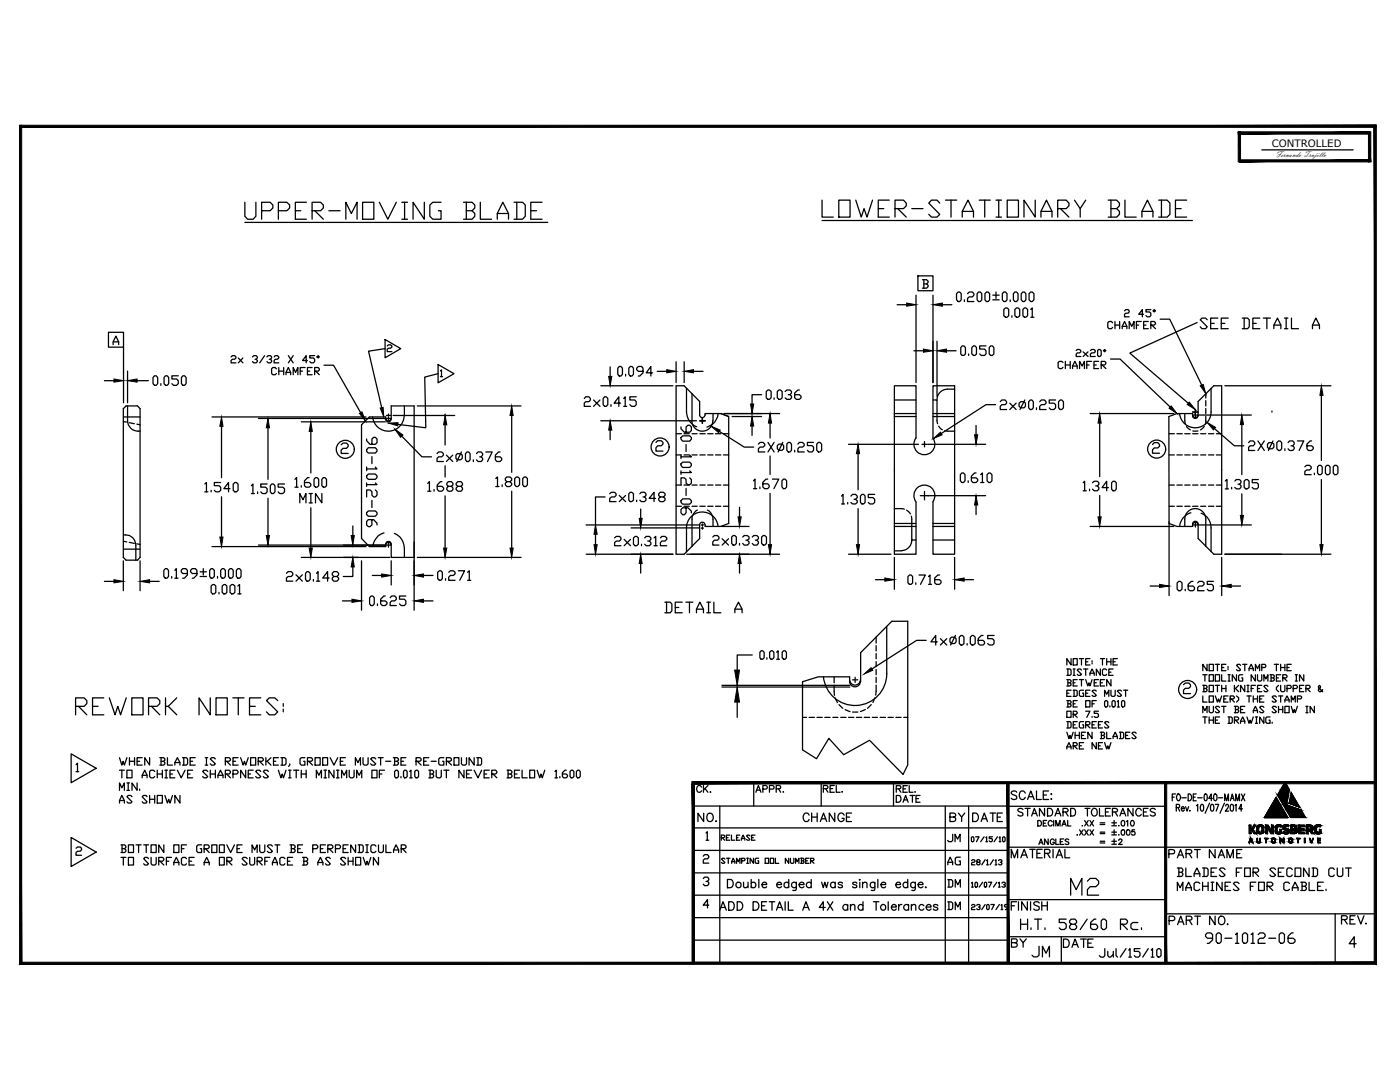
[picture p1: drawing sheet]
<svg xmlns="http://www.w3.org/2000/svg" width="279mm" height="216mm" viewBox="0 0 279 216" stroke-linecap="round" stroke-linejoin="round" font-family="sans-serif">
<defs><g id="words">
<g font-size="7.5">
<text x="48" y="45.5">UPPER-MOVING BLADE</text>
<text x="163.3" y="45.2">LOWER-STATIONARY BLADE</text>
</g>
<g font-size="7.1">
<text x="14.1" y="143.9">REWORK NOTES:</text>
<text x="212.7" y="179.9">M2</text>
</g>
<g font-size="5.3">
<text x="238.5" y="66.7">SEE DETAIL A</text>
<text x="76.6" y="106.2" transform="rotate(-90 76.6 106.2)">90-1012-06</text>
<text x="139.3" y="104.1" transform="rotate(-90 139.3 104.1)">90-1012-06</text>
<text x="131.9" y="123.5">DETAIL A</text>
<text x="239.5" y="189.4">90-1012-06</text>
<text x="205" y="192.3">JM</text>
</g>
<g font-size="4.9">
<text x="29.6" y="78">0.050</text>
<text x="84.3" y="99.1">1.688</text>
<text x="138.3" y="165.1">NO.</text>
<text x="159.5" y="165.1">CHANGE</text>
<text x="188.7" y="165.1">BY</text>
<text x="193.3" y="165.1">DATE</text>
<text x="188.4" y="169.3">JM</text>
<text x="188.4" y="173.9">AG</text>
<text x="232.5" y="172.5">PART NAME</text>
<text x="266.7" y="185.6">REV.</text>
</g>
<g font-size="4.4">
<text x="183.1" y="58.6">B</text>
<text x="21.5" y="69.8">A</text>
<text x="138.3" y="159.5">CK.</text>
<text x="178.2" y="161.2">DATE</text>
<text x="14.1" y="171.8">2</text>
<text x="188.4" y="178.2">DM</text>
<text x="188.4" y="182.7">DM</text>
<text x="232.5" y="185.6">PART NO.</text>
<text x="201.1" y="190.1">BY</text>
<text x="211.3" y="190.1">DATE</text>
</g>
<text font-size="4" x="206.4" y="169.7">ANGLES = %%p2</text>
<text font-size="2" x="253.8" y="29.3">CONTROLLED</text>
<g font-size="1.7">
<text x="254.5" y="31.3">Fernando T</text>
<text x="261.2" y="31.3">rujillo</text>
</g>
</g></defs>
<!-- layer: 0 -->
<g fill="none" stroke="#000" stroke-width=".25">
<path d="M136.5 77h-1.6v33.6h1.6M138.1 78.5v5.5M178.5 79.8h4.3M186.2 79.8h.8v2.7M190.5 77.7a2.93 2.93 0 0 0-3.2 1l-.3 1M241.7 77.5v4.7a3.2 3.2 0 0 1-3 3.2 3.2 3.2 0 0 1-3.3-2.9M242.2 77h1.6v33.6h-1.6M24.6 81.5l.6-.5h2.2l.6 .5v29.7l-.6 .6h-2.2l-.6-.6zM25.5 81v2.2M77 83.6a.53 .53 0 0 0 .5 .6 .53 .53 0 0 0 .5-.6M77 83.5a.53 .53 0 0 0 .5 .5 .53 .53 0 0 0 .5-.5M77 83.7v-.5h-3.3l-1.5 1.6v22.7l1.5 1.6h3.3v-.5"/>
<path d="M77.1 83.5h.8M77.1 82.9h.8M77.5 82.6v.4M77.5 83.2v.6M78.1 83.7v-2.7h4.5v30.2h-4.5v-2.6M80.7 82.9a3.2 3.2 0 0 1-3 3.1 3.2 3.2 0 0 1-3.3-2.8M80.7 81v1.9M138.1 83.9a2.1 2.1 0 0 0 2.1 2.1 2.1 2.1 0 0 0 2.1-2.1M139.6 80.1v2.7M140.7 82.5h3.2l1.5 .6M142.3 82.5v1.5M178.5 82.5h4.3"/>
<path d="M178.5 83.1h4.3M182.8 87.4a2.1 2.1 0 0 0 .3 2.8 2.1 2.1 0 0 0 2.8 0 2.1 2.1 0 0 0 .3-2.8M182.8 87.4v-10.4h-4.3v33.6h4.3v-10.4M186.2 87.4v-10.4h4.3v33.6h-4.3v-10.4M186.2 82.5h4.3M186.2 83.1h4.3M238 82.8a.53 .53 0 0 0 .5 .5 .53 .53 0 0 0 .6-.5M238 82.2h1.1M238.1 82.8h.9M238.6 81.7v1.5M239.1 83a.53 .53 0 0 1-.6 .5 .53 .53 0 0 1-.5-.5v-.5h-3.1l-1.6 .6v21.4l1.6 .5h3.1v-.4M239.1 80.1v2.9"/>
<path d="M27.1 109.6v2.2M77 108.7a.53 .53 0 0 1 .5-.5 .53 .53 0 0 1 .5 .5M77.1 108.8h.8M77.5 108.3v.9M139.6 104.7v2.8M145.4 104.5l-1.5 .5h-3.2M178.5 105h4.3M178.5 104.5h4.3M178.5 109.9h1.4M182 105v2.8h.8M182 107.8a2.1 2.1 0 0 1-2.1 2.1M182.8 100.1a2.1 2.1 0 0 1 .3-2.8 2.1 2.1 0 0 1 2.8 0 2.1 2.1 0 0 1 .3 2.8"/>
<path d="M186.2 107.8h4.3M186.2 105h4.3M186.2 104.5h4.3M238 104.7a.53 .53 0 0 1 .5-.5 .53 .53 0 0 1 .6 .5M238.1 104.7h.9M238.6 104.3v.9M239.1 104.6v2.9M169.6 136v-.9h-6.3l-3.1 .9M169.6 136a1.08 1.08 0 0 0 1 1 1.08 1.08 0 0 0 1.1-1M169.6 135.6a1.08 1.08 0 0 0 1 1.1 1.08 1.08 0 0 0 1.1-1.1M171.8 130.2v5.8M177 125v9.4a6.3 6.3 0 0 1-6.1 6.4 6.3 6.3 0 0 1-6.6-5.8"/>
<path d="M178 124h3.2"/>
</g>
<!-- layer: 1-OBJECT -->
<g fill="none" stroke="#000" stroke-width=".25">
<path d="M136.5 77l3.1 3.1M242.2 77l-3.1 3.1M24.7 83.2h3.3M143.9 82.5l1.5 .6v21.4M24.7 109.6h3.3M139.6 107.5l-3.1 3.1M143.3 105a3.2 3.2 0 0 0-3.3-2.8 3.2 3.2 0 0 0-3 3.1v4.8M236.4 103.6a2.1 2.1 0 0 1 2.1-2.1 2.1 2.1 0 0 1 2.1 2.1M236.4 103.6v1.4M239.1 107.5l3.1 3.1M240.6 103.6v5.4M178 124l-6.2 6.2"/>
<path d="M181.2 124v28.6l-1 1.9-6.7-6.8-5.1 2.9-3-3.3-2.4 4.1-2.8-1.8v-13.6M254.7 159.1l2.3 4h-4.6zM256.5 156.1l.8 1.5-.5 3 2.9 1 .8 1.5h-2.9l-2.7-4.5zM256.5 156.3l.7 1.3-.6 3.1 3 1.1 .7 1.2h-2.7l-2.5-4.4zM257.7 158.2l1.6 2.9-2-.8zM257.7 158.6l1.3 2.2-1.6-.6z"/>
</g>
<!-- layer: HIDDEN -->
<g fill="none" stroke="#000" stroke-width=".25">
<path d="M137 77.5v4.7M240.6 78.5v.9M240.6 79.9v1.1M24.6 84.1l.6 .1M25.5 83.2a2.26 2.26 0 0 0 2.5 2.8M25.8 84.3l1 .3M27.3 84.6l.7 .2M141.2 86.5h1.1M141.2 90.8h1.1M141.2 96.8h1.1M142.8 86.5h1.1M142.8 90.8h1.1"/>
<path d="M142.8 96.8h1.1M143.3 82.5a3 3 0 0 1-2.2 2.7M144.4 86.5h1M144.4 90.8h1M144.4 96.8h1M187 82.5l.1 2.1M187.3 85l.8 .7M188.5 86h2M233.3 86.5h1.1M233.3 90.8h1.1M233.3 96.8h1.1M234.9 86.5h1"/>
<path d="M234.9 90.8h1M234.9 96.8h1M236.4 82.5l.2 2.1M236.4 86.5h1.1M236.4 90.8h1.1M236.4 96.8h1.1M236.8 85.1l.7 .7M238 86.5h1.1M238 90.8h1.1M238 96.8h1.1M238.1 86h1M239.6 86.5h1"/>
<path d="M239.6 90.8h1M239.6 96.8h1M240.3 85.1l-.7 .7M240.6 83.1v1.5M240.6 81.5v1.1M241.2 86.5h1M241.2 90.8h1M241.2 96.8h1M242.8 86.5h1M242.8 90.8h1M242.8 96.8h1M24.7 106.7a2.22 2.22 0 0 1 2.4 2.9"/>
<path d="M24.7 108l.6 .1M25.8 108.2l1 .2M27.3 108.5l.7 .1M76.6 106.4a2.93 2.93 0 0 0-2.2 2.7M77 108.6a.55 .55 0 0 1 .5-.6 .55 .55 0 0 1 .6 .6M78.7 106.4a3.1 3.1 0 0 1 2 3v1.8M138.1 103.6v5.4M141.2 101.8l.8 .7a3.6 3.6 0 0 1 .3 2.5M141.2 101h1.1M142.8 101h1.1M144.4 101h1M178.5 101.5l2 .1"/>
<path d="M180.9 101.8l.8 .7M181.9 103l.1 2M233.3 101h1.1M234.9 101h1M236.4 101h1.1M237.7 102.3a3.1 3.1 0 0 0-2.3 2.7M238 104.6a.55 .55 0 0 1 .6-.6 .55 .55 0 0 1 .5 .6M238 101h1.1M239.6 101h1M239.7 102.4a2.95 2.95 0 0 1 2 2.9v4.8M241.2 101h1M242.8 101h1"/>
<path d="M166.5 136.8l.1 1.9M166.5 135.1v1.1M166.7 139.2l.4 1M174.6 139.2l-.4 1M174.9 127.1v1.2M174.9 128.8v1.1M174.9 130.4v1.1M174.9 132v1M174.9 133.6v1M174.9 135.1v1.1M174.9 136.7l-.1 2M160.2 143.1h.8"/>
<path d="M161.5 143.1h1M163 143.1h1.1M164.6 143.1h1.1M166.2 143.1h1M167.4 140.6l.8 .7M167.8 143.1h1M168.7 141.6l.9 .4M169.3 143.1h1.1M170.2 142.1h1M170.9 143.1h1.1M172.5 143.1h1M172.7 141.6l-1 .4"/>
<path d="M173.9 140.6l-.8 .7M174.1 143.1h1M175.7 143.1h1M177.2 143.1h1.1M178.8 143.1h1M180.4 143.1h.8"/>
</g>
<!-- layer: DIM -->
<g fill="none" stroke="#000" stroke-width=".25">
<path d="M182.8 58.9v17.4M186.2 58.9v17.4M190.9 58.6l.3-.3h.3l.3 .3v1.2l-.3 .4h-.3l-.3-.4zM192.5 59.8v.4M193.1 58.6l.3-.3h.7l.3 .3v.3l-.3 .3h-.7l-.3 .3v.7h1.3M195.3 58.3h.3l.3 .3v1.2l-.3 .4h-.3l-.3-.4v-1.2zM196.9 58.3h.3l.3 .3v1.2l-.3 .4h-.3l-.3-.4v-1.2zM198.1 59.8h1.3M198.1 58.9h1.3M198.8 58.3v1.2M200.3 58.3h.4l.3 .3v1.2l-.3 .4h-.4l-.3-.4v-1.2zM201.6 59.8v.4"/>
<path d="M202.5 58.3h.4l.3 .3v1.2l-.3 .4h-.4l-.3-.4v-1.2zM203.8 58.6l.3-.3h.3l.3 .3v1.2l-.3 .4h-.3l-.3-.4zM205.4 58.6l.3-.3h.3l.3 .3v1.2l-.3 .4h-.3l-.3-.4zM20.8 76h1.9M24.7 69.3v11.1M25.5 76h.1M25.5 74.1v6.3M27.4 76h2.2M46.1 71.2l.3-.2h.4l.3 .2v.2l-.3 .3h-.4l-.3 .2v.5h1M47.6 71.4l.9 1M48.5 71.4l-.9 1M50.4 71.2l.2-.2h.5l.3 .2v.2l-.3 .3h-.2"/>
<path d="M51.1 71.7l.3 .2v.3l-.3 .2h-.5l-.2-.2M52.8 71l-1 1.4M53.3 71.2l.2-.2h.5l.2 .4-.2 .3h-.3M54 71.7l.2 .2-.2 .5h-.5l-.2-.2M54.7 71.2l.2-.2h.5l.2 .2v.2l-.2 .3h-.5l-.2 .2v.5h.9M55.2 73.6l-.3-.3h-.4l-.3 .3v.9l.3 .3h.4l.3-.3M55.6 73.3v1.5M55.6 74.1h1M56.6 73.3v1.5M57.1 74.8v-.5l.4-1 .5 1v.5M57.1 74.3h.9M57.5 71l1 1.4"/>
<path d="M58.5 74.8v-1.5l.5 1 .5-1v1.5M58.5 71l-1 1.4M59.9 74.1h.5M60.9 73.3h-1v1.5M61.4 71.9h-1l.7-.9v1.4M61.4 74.1h.4M62.3 73.3h-.9v1.5h.9M62.8 71h-1v.4h.7l.3 .3v.5l-.3 .2h-.4l-.3-.2M62.8 74.1h.7l.2-.3v-.2l-.2-.3h-.7v1.5M63 74.1l.7 .7M63.3 71.2l.2-.2 .2 .2-.2 .2zM64.7 72.9h1.9l5.4 9.5"/>
<path d="M76.8 67.7l3.2 1.9-3.2 1.8zM76.8 69.6l-3.3 .5 2.7 11.2M77.3 69l.2-.2h.4l.3 .2v.3l-.3 .2h-.4l-.2 .2v.5h.9M87.4 72.7l3.2 1.9-3.2 1.8zM87.4 74.6l-2.6 .6 .2 10.2-5.6-.7M87.9 74l.2-.2v1.4M87.9 75.2h.4M116.6 79.5l.3-.3h.6l.3 .3v.3l-.3 .4h-.6l-.3 .2v.7h1.2M118.5 79.8l1.2 1.3M119.7 79.8l-1.2 1.3M119.9 77h14.4M120.7 79.2h.3l.3 .3v1.2l-.3 .4h-.3l-.3-.4v-1.2z"/>
<path d="M121.8 73.2v1.9M123.6 73.1h.3l.3 .4v1.2l-.3 .3h-.3l-.3-.3v-1.2zM124.5 79.5l.3-.3v1.9M124.9 74.7v.3M125.8 73.1h.3l.3 .4v1.2l-.3 .3h-.3l-.3-.3v-1.2zM127 79.2h-1.3v.6h1l.3 .4v.5l-.3 .4h-.7l-.3-.4M128.3 74.1h-.9l-.3-.3v-.3l.3-.4h.6l.3 .4v.9l-.6 .6h-.3M130.2 74.4h-1.2l.9-1.3v1.9M131.2 74.1h1.9M134.9 72.2v4.1M136.5 72.2v4.1M138.4 74.1h1.9"/>
<path d="M152 78.8h-1.9v1.8M152.9 78.1l.4-.3h.3l.3 .3v1.3l-.3 .3h-.3l-.4-.3zM154.5 79.4v.3M155.1 78.1l.4-.3h.3l.3 .3v1.3l-.3 .3h-.3l-.4-.3zM156.7 78.1l.3-.3h.7l.3 .3v.3l-.3 .4h-.4M157.7 78.8l.3 .3v.3l-.3 .3h-.7l-.3-.3M159.5 77.8h-.3l-.6 .6v1l.3 .3h.6l.4-.3v-.3l-.4-.3h-.9M179 60.8h1.9M182.4 70h1.9M187 68.1v11M188.1 60.8h1.9M188.9 70h1.9"/>
<path d="M192 69h.4l.3 .4v1.2l-.3 .3h-.4l-.3-.3v-1.2zM193.3 70.6v.3M193.9 69.4l.4-.4h.3l.3 .4v1.2l-.3 .3h-.3l-.4-.3zM196.8 69h-1.3v.7h1l.3 .3v.6l-.3 .3h-.7l-.3-.3M197.7 69h.3l.3 .4v1.2l-.3 .3h-.3l-.3-.3v-1.2zM200.3 61.7l.4-.3h.3l.3 .3v1.3l-.3 .3h-.3l-.4-.3zM201.9 63v.3M202.5 61.7l.4-.3h.3l.3 .3v1.3l-.3 .3h-.3l-.4-.3zM204.1 61.7l.3-.3h.3l.4 .3v1.3l-.4 .3h-.3l-.3-.3zM204.5 79.8l-.9 1.9M205.7 61.7l.3-.3v1.9M205.7 63.3h.6"/>
<path d="M210.7 79.8h-1.3v.6h.9l.4 .3v.7l-.4 .3h-.6l-.3-.3M211.6 79.8h.3l.3 .4v1.2l-.3 .3h-.3l-.3-.3v-1.2zM212.1 72.3l-.2-.2h-.5l-.2 .2v1l.2 .2h.5l.2-.2M212.6 72.1v1.4M212.6 72.8h1M213.6 72.1v1.4M214.1 73.5v-.5l.4-.9 .5 .9v.5M214.1 73h.9M214.8 69.9l.2-.2h.4l.3 .2v.3l-.3 .2h-.4l-.2 .3v.4h.9M215.4 73.5v-1.4l.6 .9 .4-.9v1.4M216.2 70.2l.9 .9M216.9 72.8h.5"/>
<path d="M217.1 70.2l-.9 .9M217.6 69.9l.3-.2h.4l.3 .2v.3l-.3 .2h-.4l-.3 .3v.4h1M217.9 72.1h-1v1.4M218.3 72.8h.5M219 69.9l.3-.2 .5 .2v1l-.3 .2h-.2l-.3-.2zM219.3 72.1h-1v1.4h1M219.8 72.8h.6l.3-.2v-.3l-.3-.2h-.6v1.4M220 72.8l.7 .7M220.2 69.9l.2-.2 .3 .2-.3 .3zM221.6 71.6h1.9l10 9.6M222.1 64.4l-.3-.3h-.5l-.2 .3v.9l.2 .3h.5l.3-.3M222.5 64.1v1.5"/>
<path d="M222.5 64.9h.9M223.4 64.1v1.5M224 65.6v-.5l.4-1 .5 1v.5M224 65.1h.9M224.4 62l.3-.2h.4l.3 .2-.3 .5h-.4l-.3 .2v.5h1M225.4 65.6v-1.5l.5 1 .4-1v1.5M226.8 64.9h.5M227.8 64.1h-1v1.5M228.2 62.7h-.9l.7-.9v1.4M228.2 64.9h.5M229.2 64.1h-1v1.5h1M229.7 61.8h-1v.4h.7l.3 .3v.5l-.3 .2h-.4l-.3-.2"/>
<path d="M229.7 64.9h.6l.3-.3v-.2l-.3-.3h-.6v1.5M229.9 64.9l.7 .7M230.3 61.8l.3 .2-.3 .2-.2-.2zM231.5 63.7h1.9l6.4 13.1M238.9 64.4l-13.4 6.1 11.6 9.9M244.4 77h21.2M263.7 78.9v13M40.9 96.6l.3-.3v1.8M40.9 98.1h.6M42.1 97.8v.3M42.3 83.2h30.7M44 96.3h-1.2v.6h.9l.3 .3v.6l-.3 .3h-.6l-.3-.3"/>
<path d="M44.2 85.1v10.2M44.2 99.1v8.1M45.9 97.5h-1.2l.9-1.2v1.8M46.5 96.6l.4-.3h.3l.3 .3v1.2l-.3 .3h-.3l-.4-.3zM50.2 96.9l.3-.3v1.9M50.2 98.5h.6M51.4 98.1v.4M51.6 83.5h25.3M53.3 96.6h-1.3v.6h1l.3 .3v.6l-.3 .4h-.6l-.4-.4M53.5 85.4v10.2M53.5 99.4v7.5M54.2 96.6h.4l.3 .3v1.2l-.3 .4h-.4l-.3-.4v-1.2z"/>
<path d="M56.8 96.6h-1.3v.6h.9l.4 .3v.6l-.4 .4h-.6l-.3-.4M58.9 95.6l.3-.3v1.9M58.9 97.2h.6M60.1 84.2h16.8M60.1 96.9v.3M61.7 95.3h-.3l-.6 .6v1l.3 .3h.6l.3-.3v-.3l-.3-.3h-.9M61.7 98.5h.6M62 86.1v8.3M62 98.5v1.8M63 95.3h.3l.3 .3v1.3l-.3 .3h-.3l-.3-.3v-1.3zM64.2 98.5v1.8l-1.2-1.8v1.8M64.5 95.3h.4l.3 .3v1.3l-.3 .3h-.4l-.3-.3v-1.3z"/>
<path d="M78.5 82.9h12.2M78.8 85.7l5.4 5.5h1.9M83.3 81h20.7M87.2 90.5l.3-.3h.7l.3 .3v.3l-.3 .4h-.7l-.3 .3v.6h1.3M88.8 82.9h.1M88.8 84.8v4M88.8 92.9v2.3M88.8 98.9v10.5M89.1 90.8l1.3 1.3M90.4 90.8l-1.3 1.3M91 90.8l.3-.3h.6l.4 .3v.7l-.4 .3h-.6l-.3-.3zM92.1 90.2l-.9 1.9"/>
<path d="M93.2 90.2h.3l.3 .3v1.3l-.3 .3h-.3l-.3-.3v-1.3zM94.5 91.8v.3M95.1 90.5l.3-.3h.6l.3 .3v.3l-.3 .4h-.3M96 91.2l.3 .3v.3l-.3 .3h-.6l-.3-.3M97 90.2h1.2l-.9 1.9M98.9 95.5l.4-.3v1.9M98.9 97.1h.7M99.8 90.2h-.3l-.6 .6v1l.3 .3h.6l.3-.3v-.3l-.3-.3h-.9M100.2 96.7v.4M101.1 96.1l-.2-.3v-.3l.2-.3h.7l.3 .3v.3l-.3 .3h-.7l-.2 .3v.3l.2 .4h.7l.3-.4v-.3l-.3-.3M102.1 82.9v11.3M102.1 98v11.4"/>
<path d="M102.7 95.5l.4-.3h.2l.4 .3v1.2l-.4 .4h-.2l-.4-.4zM104.3 95.5l.3-.3h.4l.3 .3v1.2l-.3 .4h-.4l-.3-.4zM119.9 84h19.1M120.7 99.2h-1.9v5.5M121.7 98.5l.3-.3h.7l.3 .3v.4l-.3 .3h-.7l-.3 .3v.6h1.3M121.8 85.8v1.9M121.9 80.7v.4M123.6 98.9l1.3 1.2M123.8 80.4h-1.2l.9-1.2v1.9M124.5 81.1h.6M124.9 98.9l-1.3 1.2M125.5 98.5l.3-.3h.3l.3 .3v1.3l-.3 .3h-.3l-.3-.3z"/>
<path d="M127.1 99.8v.3M127.7 98.5l.3-.3h.6l.3 .3v.4l-.3 .3h-.3M128.6 99.2l.3 .3v.3l-.3 .3h-.6l-.3-.3M130.8 99.5h-1.2l.9-1.3v1.9M131.8 99.2l-.3-.3v-.4l.3-.3h.6l.3 .3v.4l-.3 .3h-.6l-.3 .3v.3l.3 .3h.6l.3-.3v-.3l-.3-.3M143.6 86.1l4.9 3.1h1.9M144.5 82.5h11.1M146.1 83.1h5.9M150.1 85v1.9M150.4 95.9l.3-.3v1.9M150.4 97.5h.6M151.4 88.6l.3-.3h.6l.3 .3v.3l-.3 .3h-.6l-.3 .3v.7h1.2"/>
<path d="M151.7 97.2v.3M153.2 95.6h-.3l-.7 .6v1l.4 .3h.6l.3-.3v-.3l-.3-.4h-1M153.3 88.3l1.2 1.9M153.7 84.4v3M153.7 91v3.7M153.7 98.4v10.3M154.1 95.6h1.3l-1 1.9M154.5 88.3l-1.2 1.9M155.1 88.9l.4-.3h.6l.3 .3v.6l-.3 .3h-.6l-.4-.3zM156.2 88.3l-.9 1.9M156.4 95.6h.3l.3 .3v1.3l-.3 .3h-.3l-.3-.3v-1.3zM157.3 88.3h.4l.3 .3v1.2l-.3 .4h-.4l-.3-.4v-1.2z"/>
<path d="M158.6 89.8v.4M159.2 88.6l.3-.3h.7l.3 .3v.3l-.3 .3h-.7l-.3 .3v.7h1.3M162.4 88.3h-1.3v.6h1l.3 .3v.6l-.3 .4h-.7l-.3-.4M163 88.6l.3-.3h.3l.4 .3v1.2l-.4 .4h-.3l-.3-.4zM168 99l.2-.3v1.9M169.3 88.7h14M169.8 99l.4-.3h.5l.4 .3v.3l-.4 .3h-.3M170.7 99.6l.4 .3v.4l-.4 .3h-.5l-.4-.3M171.3 90.5v7.2M172 98.7h.4l.2 .3v1.3l-.2 .3h-.4l-.3-.3v-1.3zM174.6 98.7h-1.3v.6h.9l.4 .3v.7l-.4 .3h-.6l-.3-.3M183.7 98.9h13"/>
<path d="M184 88.7h1M184.5 88.1v1.1M184.5 98.1v1.7M185.1 88.7h11.6M192 94.4h.3l.3 .3v1.2l-.3 .4h-.3l-.3-.4v-1.2zM193.2 95.9v.4M194.8 94.4h-.3l-.6 .6v.9l.3 .4h.6l.3-.4v-.3l-.3-.3h-.9M194.8 84.9v1.9M195.7 94.7l.4-.3v1.9M195.7 96.3h.7M197 94.7l.3-.3h.3l.4 .3v1.2l-.4 .4h-.3l-.3-.4zM198.7 80.7h-1.9l-9 5.8"/>
<path d="M199.6 80.2l.4-.4h.6l.3 .4v.2l-.3 .3h-.6l-.4 .4v.6h1.3M201.5 80.4l1.3 1.3M202.8 80.4l-1.3 1.3M203.4 80.4l.3-.2h.7l.3 .2v.7l-.3 .3h-.7l-.3-.3zM205.3 80.2l.3-.4h.3l.3 .4v1.2l-.3 .3h-.3l-.3-.3zM206.9 81.4v.3M207.5 80.2l.3-.4h.7l.3 .4v.2l-.3 .3h-.7l-.3 .4v.6h1.3M216.2 96.3l.3-.3v1.9M216.2 97.9h.6M217.4 97.6v.3M217.6 82.5h16.6M218 96.3l.4-.3h.6l.3 .3v.4l-.3 .3h-.3"/>
<path d="M219 97l.3 .3v.3l-.3 .3h-.6l-.4-.3M219.5 84.4v10.7M219.5 98.9v4.2M221.2 97.3h-1.3l1-1.3v1.9M221.8 96.3l.3-.3h.4l.3 .3v1.3l-.3 .3h-.4l-.3-.3zM238 82.2h1.1M238.6 81.7v1M239.2 82.8h10.5M242.4 85.5l4 3.5h1.8M244.5 96l.4-.3v1.9M244.5 97.6h.7M245.8 97.3v.3"/>
<path d="M246.4 96l.3-.3h.7l.3 .3v.3l-.3 .3h-.3M247.4 96.6l.3 .3v.4l-.3 .3h-.7l-.3-.3M247.8 84.7v10M247.8 98.5v4.3M248.3 96l.3-.3h.3l.4 .3v1.3l-.4 .3h-.3l-.3-.3zM249.2 88.3l.3-.3h.6l.3 .3v.3l-.3 .4h-.6l-.3 .3v.6h1.2M251.1 88l1.2 1.9M251.1 95.7h-1.2v.6h.9l.3 .3v.7l-.3 .3h-.6l-.3-.3M252.3 88l-1.2 1.9M253 88.6l.3-.3h.6l.3 .3v.7l-.3 .2h-.6l-.3-.2zM253.8 82.2h.1M254.1 88l-1 1.9"/>
<path d="M254.8 88.3l.4-.3h.3l.3 .3v1.2l-.3 .4h-.3l-.4-.4zM256.4 89.5v.4M257.1 88.3l.3-.3h.6l.3 .3v.3l-.3 .4h-.3M258 89l.3 .3v.2l-.3 .4h-.6l-.3-.4M258.9 88h1.3l-.9 1.9M260.4 93.1l.3-.2h.6l.4 .2v.4l-.4 .3h-.6l-.3 .3v.6h1.3M261.8 88h-.3l-.7 .6v.9l.3 .4h.7l.3-.4v-.2l-.3-.3h-1M262.3 94.4v.3M262.9 93.1l.3-.2h.4l.3 .2v1.3l-.3 .3h-.4l-.3-.3zM263.7 95.7v13M264.5 93.1l.3-.2h.3l.3 .2v1.3l-.3 .3h-.3l-.3-.3zM266.1 93.1l.3-.2h.3l.3 .2v1.3l-.3 .3h-.3l-.3-.3z"/>
<path d="M20.8 116h1.9M24.6 111.9v6M28 111.9v6M29.9 116h1.9M33 113.5h.3l.3 .3v1.2l-.3 .4h-.3l-.3-.4v-1.2zM34.3 115v.4M34.9 113.8l.3-.3v1.9M34.9 115.4h.6M37.4 114.4h-.9l-.3-.3v-.3l.3-.3h.6l.3 .3v.9l-.6 .7h-.3M39.3 114.4h-.9l-.4-.3v-.3l.4-.3h.6l.3 .3v.9l-.6 .7h-.3M39.9 115h1.3M39.9 114.1h1.3"/>
<path d="M40.6 113.5v1.2M42.1 113.5h.3l.4 .3v1.2l-.4 .4h-.3l-.3-.4v-1.2zM42.1 116.9l.3-.3h.4l.3 .3v1.3l-.3 .3h-.4l-.3-.3zM42.3 109.1h30.7M43.4 115v.4M43.7 118.2v.3M44.3 113.5h.4l.3 .3v1.2l-.3 .4h-.4l-.3-.4v-1.2zM44.3 116.9l.4-.3h.3l.3 .3v1.3l-.3 .3h-.3l-.4-.3zM45.9 113.5h.3l.3 .3v1.2l-.3 .4h-.3l-.3-.4v-1.2zM45.9 116.9l.3-.3h.3l.4 .3v1.3l-.4 .3h-.3l-.3-.3zM47.5 113.5h.3l.3 .3v1.2l-.3 .4h-.3l-.3-.4v-1.2zM47.5 116.9l.3-.3v1.9"/>
<path d="M47.5 118.5h.6M51.6 108.8h25.3M57.2 114.4l.3-.3h.6l.3 .3v.3l-.3 .3h-.6l-.3 .3v.7h1.2M59.1 114.7l1.2 1.3M59.8 100.3v-1.8l.7 1.2 .6-1.2v1.8M60.1 111.2h17.7M60.3 114.7l-1.2 1.3M61.3 114.1h.3l.3 .3v1.2l-.3 .4h-.3l-.3-.4v-1.2zM61.7 100.3h.6M62 101.3v8.1M62.5 115.6v.4M63.2 114.4l.3-.3v1.9"/>
<path d="M63.2 116h.6M65.7 115.3h-1.3l1-1.2v1.9M66.6 115l-.3-.3v-.3l.3-.3h.6l.4 .3v.3l-.4 .3h-.6l-.3 .3v.3l.3 .4h.6l.4-.4v-.3l-.4-.3M68.3 119.9h1.9M70.4 113.1v1.9h-1.9M70.4 105v1.9M72.2 111.9v9.9M74.1 118.9h.3l.3 .4v1.2l-.3 .3h-.3l-.3-.3v-1.2zM74.3 114.8h1.9M76.9 118.9h-.3l-.6 .7v.9l.3 .3h.6l.3-.3v-.3l-.3-.3h-.9M77.9 119.3l.3-.4h.6l.3 .4v.3l-.3 .3h-.6l-.3 .3v.6h1.2M78.1 111.9v4.8"/>
<path d="M81 118.9h-1.3v.7h1l.3 .3v.6l-.3 .3h-.6l-.4-.3M82.6 108.1v13.7M83.3 111.2h20.7M84.5 119.9h1.9M84.5 114.8h1.9M87.3 114.2l.4-.3h.3l.3 .3v1.3l-.3 .3h-.3l-.4-.3zM88.9 115.5v.3M89.5 114.2l.4-.3h.6l.3 .3v.3l-.3 .3h-.6l-.4 .4v.6h1.3M91.5 113.9h1.2l-.9 1.9M93.3 114.2l.4-.3v1.9M93.3 115.8h.7M117 110.6h17.3"/>
<path d="M117 104.7h22.5M118.8 106.6v2.1M122.7 107.3l.3-.3h.6l.3 .3v.3l-.3 .4h-.6l-.3 .3v.6h1.2M124.6 107.6l1.2 1.3M125.8 107.6l-1.2 1.3M126 105.3h13.5M126.4 107.3l.4-.3h.3l.3 .3v1.3l-.3 .3h-.3l-.4-.3zM127.9 101.6v1.8M127.9 112.5v1.9M128 108.6v.3M128.7 107.3l.3-.3h.6l.3 .3v.3l-.3 .4h-.3M129.6 108l.3 .3v.3l-.3 .3h-.6l-.3-.3"/>
<path d="M130.5 107.3l.4-.3v1.9M130.5 108.9h.7M131.8 107.3l.3-.3h.6l.4 .3v.3l-.4 .4h-.6l-.3 .3v.6h1.3M137 110.6h18.6M142.3 107.2l.3-.3h.6l.3 .3v.3l-.3 .3h-.6l-.3 .3v.7h1.2M144 105h5.5M144.1 107.5l1.3 1.3M145.4 107.5l-1.3 1.3M146 107.2l.3-.3h.4l.3 .3v1.2l-.3 .4h-.4l-.3-.4zM147.6 101.2v1.9M147.6 108.4v.4M147.6 112.5v1.9"/>
<path d="M148.2 107.2l.3-.3h.7l.3 .3v.3l-.3 .3h-.3M149.2 107.8l.3 .3v.3l-.3 .4h-.7l-.3-.4M150.1 107.2l.3-.3h.7l.3 .3v.3l-.3 .3h-.3M151.1 107.8l.3 .3v.3l-.3 .4h-.7l-.3-.4M152 107.2l.3-.3h.3l.4 .3v1.2l-.4 .4h-.3l-.3-.4zM153.7 110.6h.1M168 100.6h.5M169.2 100.3v.3M169.3 110.6h8.5M171.3 101.5v7.2M174.7 115.7h1.9M178.5 111.2v6.4"/>
<path d="M181.2 115l.3-.3h.3l.3 .3v1.3l-.3 .3h-.3l-.3-.3zM182.8 116.3v.3M183.4 114.7h1.3l-1 1.9M185.3 115l.3-.3v1.9M185.3 116.6h.6M187.5 114.7h-.3l-.7 .6v1l.4 .3h.6l.3-.3v-.3l-.3-.3h-1M190.5 111.2v6.4M192.4 115.7h1.9M194.8 100.8v1.9M217.6 105h16.6M229.5 116.9h1.9M233.3 104.1v14.7"/>
<path d="M234.9 116.3l.4-.3h.3l.3 .3v1.3l-.3 .3h-.3l-.4-.3zM236.5 117.6v.3M238.1 116h-.3l-.7 .6v1l.4 .3h.6l.3-.3v-.4l-.3-.3h-1M239 116.3l.3-.3h.7l.3 .3v.3l-.3 .3h-.7l-.3 .3v.7h1.3M239.2 104.7h10.5M242.2 116h-1.3v.6h1l.3 .3v.7l-.3 .3h-.7l-.3-.3M243.8 111.2v7.6M244.4 110.6h21.2M245.7 116.9h1.9M75.3 120.5v.3M144.1 137.1h25.5M144.1 136.8h25.5"/>
<path d="M150.1 130.7h-3v3M151.9 129.9h.3l.3 .2v1.1l-.3 .3h-.3l-.2-.3v-1.1zM153 131.2v.3M153.6 130.1l.3-.2h.2l.3 .2v1.1l-.3 .3h-.2l-.3-.3zM155 130.1l.3-.2v1.6M155 131.5h.5M156.1 130.1l.3-.2h.3l.2 .2v1.1l-.2 .3h-.3l-.3-.3zM170.2 135.7h1M170.7 135.1v1.1M184.8 127.8h-1.9l-8.9 5.7M187 128.1h-1.2l.9-1.3v1.9M187.7 127.4l1.2 1.3"/>
<path d="M188.9 127.4l-1.2 1.3M189.9 127.1h.6l.3 .3v.7l-.3 .3h-.6l-.3-.3v-.7zM190.7 126.8l-1 1.9M191.4 127.1l.4-.3h.3l.3 .3v1.3l-.3 .3h-.3l-.4-.3zM193 128.4v.3M193.6 127.1l.4-.3h.3l.3 .3v1.3l-.3 .3h-.3l-.4-.3zM196.2 126.8h-.4l-.6 .6v1l.4 .3h.6l.3-.3v-.3l-.3-.3h-1M198.4 126.8h-1.3v.6h.9l.4 .4v.6l-.4 .3h-.5l-.4-.3M147.1 140.1v3M140.3 170.8l.3-.3h.6l.2 .3v.3l-.2 .3h-.6l-.3 .3v.5h1.1M140.3 175.3l.3-.3h.6l.2 .3v.3l-.2 .3h-.3M140.9 166.2l.3-.2v1.7"/>
<path d="M140.9 167.7h.5M141.2 175.9l.2 .2v.3l-.2 .3h-.6l-.3-.3M143.9 167.1h.6l.1-.3-.1-.2h-.6v1.1M144.1 167.1l.5 .6M144.7 171.4l-.2-.1h-.3l-.2 .1 .7 .7-.2 .2h-.3l-.2-.2M145 167.1h.3M145 171.3h.7M145.3 171.3v1M145.6 166.6h-.6v1.1h.6M146 166.6v1.1h.7M146 172.3l.3-1 .4 .6v.4M146 171.9h.7"/>
<path d="M147 172.3v-1l.3 .6 .4-.6v1M147 167.1h.3M147.6 166.6h-.6v1.1h.6M148 167.7v-.4l.3-.7 .3 .7v.4M148 167.3h.6M148 171.8h.5l.2-.4-.2-.1h-.5v1M149 171.3h.4M149 172.3h.4M149.2 171.3v1M149.7 166.8l-.2-.2h-.3l-.2 .2 .7 .7-.2 .2h-.3l-.2-.2M150 167.1h.3M150.4 171.3v1l-.7-1v1"/>
<path d="M150.7 166.6h-.7v1.1h.7M151.4 171.3h-.5l-.2 .1v.7l.2 .2h.5v-.5h-.2M152.7 171.3h.7v1h-.7zM153.7 171.3h.7v1h-.7zM154.7 171.3v1h.7M157.4 171.3v1l-.7-1v1M157.7 171.3v.8l.2 .2h.4l.1-.2v-.8M158.8 172.3v-1l.3 .6 .3-.6v1M159.8 171.3h.5l.2 .1-.2 .4M159.9 171.8h.4l.2 .3-.2 .2h-.5M159.9 171.3v1M160.8 171.8h.3"/>
<path d="M161.5 171.3h-.7v1h.7M161.8 171.8h.5l.1-.4-.1-.1h-.5v1M161.9 171.8l.5 .5M235 177.7v-1.7l.5 1.1 .6-1.1v1.7M235.3 174h.5l.3 .3v.3l-.3 .3h-.8M235.3 173.2v1.7M236.7 173.2v1.7h1.1M236.7 177.7v-.6l.5-1.1 .6 1.1v.6M236.7 177.1h1.1M238.3 174.9v-.6l.6-1.1 .6 1.1v.6M238.3 174.3h1.2M239.5 176.3l-.3-.3h-.6l-.3 .3v1.1l.3 .3h.6l.3-.3"/>
<path d="M240 173.2h.8l.3 .3v1.1l-.3 .3h-.8M240 176v1.7M240 176.8h1.1M240.3 173.2v1.7M241.1 176v1.7M241.7 176h.5M241.7 177.7h.5M241.9 176v1.7M242.8 173.2h-1.1v1.7h1.1M243.9 176v1.7l-1.1-1.7v1.7M244.5 173.5l-.3-.3h-.6l-.3 .3 1.2 1.1-.3 .3h-.6l-.3-.3M244.5 176.8h.5"/>
<path d="M245.6 176h-1.1v1.7h1.1M247.3 176.3l-.3-.3h-.6l-.3 .3 1.2 1.1-.3 .3h-.6l-.3-.3M247.8 173.2h-1.1v1.7M248.4 173.2h1.1v1.7h-1.1zM249.5 176.8h.6M250.1 174h.8l.3-.2v-.3l-.3-.3h-.8v1.7M250.4 174l.8 .9M250.6 176h-1.1v1.7M251.2 176h1.1v1.7h-1.1zM252.9 176.8h.8l.3-.2v-.3l-.3-.3h-.8v1.7M253.2 176.8l.8 .9M254.6 173.5l-.3-.3h-.6l-.3 .3 1.2 1.1-.3 .3h-.6l-.3-.3"/>
<path d="M255.1 174h.6M256.2 173.2h-1.1v1.7h1.1M257.4 176.3l-.3-.3h-.6l-.3 .3v1.1l.3 .3h.6l.3-.3M257.9 173.5l-.3-.3h-.5l-.3 .3v1.1l.3 .3h.5l.3-.3M257.9 177.7v-.6l.6-1.1 .6 1.1v.6M257.9 177.1h1.2M258.5 173.2h1.1v1.7h-1.1zM259.6 176h.8l.3 .3v.3l-.3 .2M259.9 176.8h.5l.3 .3v.3l-.3 .3h-.8M259.9 176v1.7M261.3 173.2v1.7l-1.1-1.7v1.7M261.3 176v1.7h1.1"/>
<path d="M261.8 173.2h.9l.2 .3v1.1l-.2 .3h-.9M262.1 173.2v1.7M262.9 176.8h.6M264.1 176h-1.2v1.7h1.2M264.6 177.4v.3M266.3 173.5l-.3-.3h-.5l-.3 .3v1.1l.3 .3h.5l.3-.3M266.9 173.2v1.4l.2 .3h.6l.3-.3v-1.4M268.5 173.2h1.2M269.1 173.2v1.7M141.4 180.6h-1.1l.9-1.1v1.7M203.7 183.4v2.1M203.7 184.4h1.4"/>
<path d="M205.1 183.4v2.1M206.5 183.4h1.4M207.2 183.4v2.1M208.5 185.1v.4M212.8 183.4h-1.4v.7h1l.4 .3v.7l-.4 .4h-.7l-.3-.4M213.8 184.4l-.3-.3v-.4l.3-.3h.7l.4 .3v.4l-.4 .3h-.7l-.3 .4v.3l.3 .4h.7l.4-.4v-.3l-.4-.4M217 183.4l-1.4 2.1M218.7 183.4h-.3l-.8 .7v1l.4 .4h.7l.3-.4v-.3l-.3-.4h-1.1M219.8 183.7l.3-.3h.3l.4 .3v1.4l-.4 .4h-.3l-.3-.4zM223.6 184.4h1.1l.3-.3v-.4l-.3-.3h-1.1v2.1M224 184.4l1 1.1M227.1 184.1h-1l-.4 .3v.7l.4 .4h1"/>
<path d="M227.8 185.1v.4M270.7 188.3h-1.4l1-1.4v2.1"/>
<circle cx="68.9" cy="89.7" r="1.8"/>
<circle cx="131.7" cy="89.2" r="1.8"/>
<circle cx="230.8" cy="89.6" r="1.8"/>
<circle cx="237" cy="137.6" r="1.8"/>
</g>
<g fill="#000" stroke="#000" stroke-width=".2">
<path d="M22.7 75.6l2 .4-2 .3zM25.5 76l1.9-.4v.7zM121.5 75.1h.6l-.3 1.9zM133.1 73.8l1.8 .3-1.8 .3zM136.5 74.1l1.9-.3v.6zM180.9 60.5l1.9 .3-1.9 .3zM184.3 69.7l1.9 .3-1.9 .3zM186.2 60.8l1.9-.3v.6zM187 70l1.9-.3v.6zM239.5 77l.6-.3 .5 1.8zM263.7 77l.3 1.9h-.6zM44.2 83.2l.3 1.9h-.6z"/>
<path d="M53.5 83.5l.3 1.9h-.7zM62 84.2l.3 1.9h-.6zM71.7 82.5l.5-.3 .7 1.8zM75.9 81.4l.6-.1 .1 1.9zM77.5 84.4l1.9-.1v.7zM78.8 85.7l1.6 1.1-.5 .5zM88.8 82.9l.4 1.9h-.7zM102.1 81l.3 1.9h-.6zM121.8 84l.3 1.8h-.6zM142 85.1l1.7 .7-.3 .5zM150.1 83.1l.3 1.9h-.6zM149.8 80.6h.6l-.3 1.9z"/>
<path d="M153.7 82.5l.3 1.9h-.7zM171.3 88.7l.2 1.8h-.6zM186.3 87.5l1.4-1.3 .3 .6zM194.5 86.8h.6l-.3 1.9zM219.5 82.5l.3 1.9h-.7zM233.7 81l1.2 1.5-1.6-1zM237.3 80.2l1.3 1.5-1.7-1zM240.9 84.3l1.7 1-.4 .5zM247.8 82.8l.4 1.9h-.7zM22.7 115.7l1.9 .3-1.9 .3zM28 116l1.9-.3v.6zM43.9 107.2h.6l-.3 1.9z"/>
<path d="M53.1 106.9h.7l-.3 1.9zM61.7 109.4h.6l-.3 1.8zM70.1 106.9h.6l-.3 1.9zM70.4 111.2l.3 1.9h-.6zM70.2 119.6l2 .3-2 .3zM76.2 114.5l1.9 .3-1.9 .4zM82.6 119.9l1.9-.3v.6zM82.6 114.8l1.9-.3v.7zM88.5 109.4h.7l-.4 1.8zM101.8 109.4h.6l-.3 1.8zM118.5 108.7h.7l-.4 1.9zM118.8 104.7l.4 1.9h-.7z"/>
<path d="M127.6 103.4h.6l-.3 1.9zM127.9 110.6l.3 1.9h-.6zM147.3 103.1h.6l-.3 1.9zM147.6 110.6l.3 1.9h-.6zM153.3 108.7h.7l-.3 1.9zM170.9 108.7h.6l-.2 1.9zM176.6 115.3l1.9 .4-1.9 .3zM190.5 115.7l1.9-.4v.7zM194.8 98.9l.3 1.9h-.6zM219.1 103.1h.7l-.3 1.9zM231.4 116.6l1.9 .3-1.9 .3zM243.8 116.9l1.9-.3v.6z"/>
<path d="M247.5 102.8h.7l-.4 1.9zM263.4 108.7h.6l-.3 1.9zM146.6 133.7h1l-.5 3.1zM172.4 134.5l1.4-1.3 .4 .5zM147.1 137.1l.5 3h-1z"/>
</g>
<!-- layer: TITLEBLOCK -->
<g fill="#000" stroke="#000" stroke-width=".2">
<path d="M4.2 25.4l270.5-.4v.4zM4.2 25v.4l270.5-.4z"/>
<path d="M138.1 156h42l-42 .4zM138.1 156.4h42v-.4z"/>
<path d="M138.1 156h136.2l-136.2 .4zM138.1 156.4h136.2v-.4z"/>
<path d="M138.1 156.4h.4v35.9zM138.1 156.4v35.9h.4z"/>
<path d="M138.1 156.4h.5v35.8zM138.1 156.4v35.8h.5z"/>
<path d="M201 156.4h.4v35.8zM201 156.4v35.8h.4z"/>
<path d="M232.4 156.4h.4v35.9zM232.4 156.4v35.9h.4z"/>
<path d="M3.9 25l.4 167.2h-.4zM3.9 25l.4 167.2v-167.2z"/>
<path d="M3.9 192.2h.2l-.2 .2zM4.1 192.2l-.2 .2h.3z"/>
<path d="M4.1 192h270.6l-270.6 .4zM4.1 192.4h270.6v-.4z"/>
<path d="M274.2 25l.5 167.4-.5-.4zM274.2 25l.5 167.4v-167.4z"/>
</g>
<g fill="none" stroke="#000" stroke-width=".25">
<path d="M150.4 156.4v4.4M150.8 158.1l.6-1.4 .5 1.4M151 157.7h.7M152.2 157.5l.8-.1 .1-.2-.1-.3-.8-.2v1.4M153.6 157.5l.8-.1 .1-.2-.1-.3-.8-.2v1.4M154.9 157.4l.9-.1v-.4l-.9-.2v1.4M155.4 157.4l.4 .7M156.3 158h.1M163.9 156.4v4.4M164.3 157.4l.8-.1 .1-.3-.3-.3h-.6v1.4M164.8 157.4l.4 .7M165.7 157.4h.5"/>
<path d="M166.5 156.7h-.8v1.4h.8M166.9 156.7v1.4h.8M168 158v.1l.1-.1M202.9 158.1a.6 .6 0 0 0-.6-.3 .6 .6 0 0 0-.5 .5l.3 .3 .7 .2 .1 .5a.69 .69 0 0 1-1.1 0M204.6 158.3a.59 .59 0 0 0-.9-.4 .91 .91 0 0 0-.3 1 .91 .91 0 0 0 .8 .6l.4-.4M205.1 159.5l.6-1.7 .7 1.7M205.3 159h.8M206.9 157.8v1.7h.9M208.2 158.6h.6M209.3 157.8h-1.1v1.7h1.1M209.7 159.4h.2zM209.8 158.4v.2z"/>
<path d="M138.4 165.2h62.6M138.4 169.7h62.6M138.4 174.2h62.6M138.4 178.6h62.6M138.4 160.8h62.6M143.7 160.8v31.2M188.7 160.8v31.2M193.3 160.8v31.2M201.3 160.9h31.1M201.3 169.1h73M201.3 179.5h31.1M201.8 171.2v-1.7l.7 1.7 .6-1.7v1.7"/>
<path d="M202.9 179.9h-1.1v1.7M203.3 179.9v1.7M203.7 171.2l.7-1.7 .6 1.7M204 170.6h.8M204.1 161.5a.58 .58 0 0 0-.5-.2 .58 .58 0 0 0-.5 .4l.3 .3 .6 .2 .1 .4a.67 .67 0 0 1-1 0M204.6 161.3h1M205 179.9v1.7l-1.1-1.7v1.7M205.1 161.3v1.5M205.7 179.9v1.7M205.9 162.8l.5-1.5 .6 1.5M206.1 169.5v1.7M206.1 162.3h.7"/>
<path d="M207.1 163.7h.4a.61 .61 0 0 1 .3 .6 .61 .61 0 0 1-.3 .5h-.4zM207.9 179.9v1.7M208 169.5h-1.1v1.7h1.1M208.2 164.3h.4M208.5 161.3v1.5l-1.1-1.5v1.5M208.5 170.3l.9-.1 .2-.2-.2-.4-.9-.1v1.7M208.9 163.7h-.7v1.1h.7M209 170.3l.6 .9M209 179.9v1.7M209.1 161.3h.5a.82 .82 0 0 1 .5 .8 .82 .82 0 0 1-.5 .7h-.5zM210 164a.41 .41 0 0 0-.5-.3 .41 .41 0 0 0-.3 .4 .45 .45 0 0 0 .2 .7 .45 .45 0 0 0 .6-.2M210.2 169.5v1.7"/>
<path d="M210.3 163.7v1.1M210.5 162.8l.6-1.5 .6 1.5M210.7 164.8v-1.1l.4 1.1 .5-1.1v1.1M210.8 171.2l.6-1.7 .7 1.7M210.8 162.3h.7M211.9 164.8l.5-1.1 .4 1.1M212.1 164.5h.5M212.1 162h.9l.2-.4-.4-.3h-.7v1.5M212.5 169.5v1.7h1M212.7 162l.5 .8M213.1 163.7v1.1h.6M213.7 161.3a.79 .79 0 0 1 1 .8 .79 .79 0 0 1-1 .7z"/>
<path d="M216 164.7v.1M216.5 163.7l.7 1.1M216.5 161.3h1M217 161.3v1.5M217.2 163.7l-.7 1.1M217.5 163.7l.7 1.1M218 161.5a.61 .61 0 0 1 .8-.1 .61 .61 0 0 1 .2 .8 .57 .57 0 0 1-.6 .6 .57 .57 0 0 1-.6-.6zM218.2 163.7l-.7 1.1M219.4 161.3v1.5h.9M219.6 164.5h.9M219.6 164.2h.9M220.6 162h.6"/>
<path d="M221.6 161.3h-1v1.5h1M221.9 164.8h.9M221.9 164.2h.9M222 162h.9l.1-.4-.4-.3h-.6v1.5M222.3 163.7v.9M222.5 162l.5 .8M223.3 164.7v.1M223.5 162.8l.6-1.5 .6 1.5M223.7 162.3h.8M223.8 163.9l.3-.2a.58 .58 0 0 1 .4 .6 .58 .58 0 0 1-.4 .5 .58 .58 0 0 1-.3-.9zM224.8 163.9l.3-.2v1.1M225.8 163.8a.5 .5 0 0 1 .6 .5 .5 .5 0 0 1-.6 .5l-.2-.4z"/>
<path d="M226.1 161.3v1.5l-1-1.5v1.5M226.5 165.6h-.6v.4a.38 .38 0 0 1 .5 0 .38 .38 0 0 1 0 .6 .38 .38 0 0 1-.6-.2M227.8 161.7a.56 .56 0 0 0-.7-.4 .56 .56 0 0 0-.4 .6 .63 .63 0 0 0 .2 .8 .63 .63 0 0 0 .9-.2M228.2 162h.6M229.1 161.3h-.9v1.5h.9M230.6 161.5a.58 .58 0 0 0-.6-.2 .58 .58 0 0 0-.5 .4l.3 .3 .6 .2 .2 .4a.67 .67 0 0 1-1.1 0M249.3 164.6h.4v1.7h-.4zM250.2 164.6h.4l-.5 .9 .6 .8h-.4l-.6-.8zM250.9 167.3l.2 .8 .3-.1 .1-.7-.1 .9-.5-.1zM250.9 164.8l.9-.2a.39 .39 0 0 1 .4 .6v.6a.6 .6 0 0 1-.9 .5 .44 .44 0 0 1-.5-.5zM251.2 165h.6v1h-.6zM252.4 167.3h.6l-.3 .1v.8h-.1v-.8z"/>
<path d="M252.6 164.6h.5l.7 1.3v-1.3h.3v1.7h-.5l-.6-1.2v1.2h-.4zM253.8 167.4l.3-.2 .4 .2-.1 .8-.6-.1zM254 167.4h.4l-.1 .7-.3-.1zM254.6 164.8l.6-.2 .5 .1v.2l-.8 .1v.8v.2h.6v-.5h.2v.8l-.6 .1-.5-.2zM255.5 167.3h.1l.3 .6 .2-.6h.2v.9h-.1v-.8l-.2 .6h-.2l-.3-.6v.8h-.1zM256.6 166.3l-.6-.1 .1-.2 .7 .1 .1-.4-.8-.3a.67 .67 0 0 1 .3-.8 .67 .67 0 0 1 .8 .1l-.1 .2h-.6l-.1 .4a.66 .66 0 0 1 .7 .2 .66 .66 0 0 1 .1 .8l-.6 .1M257.4 167.3l.5 .1-.1 .8-.5-.1zM257.4 167.4h.4l-.1 .7-.3-.1zM257.6 164.6h.7a.47 .47 0 0 1 .4 .3 .47 .47 0 0 1-.1 .6 .48 .48 0 0 1 .2 .5 .48 .48 0 0 1-.5 .3h-.7zM258.3 165.6l.2 .2M258.3 165.6h-.3v.5l.5-.1v-.2M258.4 165.2l-.2 .2h-.2v-.5h.4l.1 .3"/>
<path d="M258.8 167.3h.6l-.3 .1v.8h-.1v-.8zM259.2 164.6h1.1v.3h-.7v.4h.6v.3h-.6v.4h.7v.3h-1.1zM260.3 167.3h.1v.9h-.1zM261 164.9l.6 .1v.5h-.6zM261.3 167.3l.4 .8 .4-.8-.3 .9h-.2zM262 165.3l-.3 .4 .5 .6h-.4l-.4-.5h-.4v.5h-.3v-1.7l1.2 .2 .1 .5M262.5 164.8l.5-.2 .6 .1-.1 .2-.7 .1-.1 .8 .1 .2h.5v-.5h.3v.8l-.6 .1-.5-.2zM263 167.3h.5l-.4 .1v.3h.4h-.4v.4l.4 .1h-.5zM138.4 183.1h62.6M138.4 187.6h62.6M138.7 192h62.4M201.3 186.9h31.1"/>
<path d="M201.8 180.7h.7M207.4 180.2a.61 .61 0 0 0-.6-.3 .61 .61 0 0 0-.5 .4l.2 .3 .9 .3v.5a.69 .69 0 0 1-1.1 0M207.9 180.7h1.1M232.6 182.3h41.7M266.5 182.3v9.7"/>
</g>
<!-- layer: TEXT -->
<g fill="none" stroke="#000" stroke-width=".25">
<path d="M48.9 44.4h60.4M164.1 44h73.9M68.1 88.7l.4-.3h.6l.4 .3v.4l-.4 .4h-.6l-.4 .3v.7h1.4M130.9 88.3l.3-.4h.8l.3 .4v.3l-.3 .4h-.8l-.3 .3v.7h1.4M230 88.7l.3-.4h.8l.3 .4v.3l-.3 .4h-.8l-.3 .4v.6h1.4M212.9 133.5h.6l.3 .2v.8l-.3 .3h-.6M212.9 135.6h.6l.3 .2-.3 .4M212.9 139.8h.6l.3 .2-.3 .4M212.9 138.3h.4M213.1 136.2h.4l.3 .5-.3 .2h-.6M213.1 133.5v1.3M213.1 135.6v1.3"/>
<path d="M213.1 139.8v1.3M213.8 131.4v1.3l-.9-1.3v1.3M213.8 137.7h-.9v1.3h.9M214.2 131.4h.8v1.3h-.8zM214.2 137.7h.6l.2 .2v.8l-.2 .3h-.6M214.2 133.5h.4M214.2 134.8h.4M214.2 136.2h.4M214.3 133.5v1.3M214.3 137.7v1.3M215 135.6h-.8v1.3h.8M215 139.8h-.8v1.3h.8"/>
<path d="M215.4 131.4h.9M215.4 135.6h.9M215.8 133.7l-.2-.2h-.4l-.2 .2 .8 .8-.2 .3h-.4l-.2-.3M215.8 131.4v1.3M215.8 135.6v1.3M216.3 137.7h-.7l-.2 .2v.8l.2 .3h.7v-.7h-.3M216.3 133.5h.8M216.7 135.6l.4 1.3 .2-.7 .2 .7 .4-1.3M216.7 139.8h.8v1.3h-.8zM216.7 132.1h.4M216.7 133.5v1.3M216.7 138.3h.4"/>
<path d="M217.5 131.4h-.8v1.3h.8M217.5 134.8v-.5l.4-.8 .5 .8v.5M217.5 137.7h-.8v1.3h.8M217.5 134.3h.9M217.9 131.8v.3M217.9 132.3v.2M218.4 136.2h.4M218.8 137.9l-.2-.2h-.4l-.3 .2 .9 .8-.2 .3h-.4l-.3-.3M218.8 139.8h-.9v1.3M219.2 135.6h-.8v1.3h.8M219.6 133.5v1.3l-.8-1.3v1.3M219.6 131.4h.8"/>
<path d="M219.6 136.2h.4M220 131.4v1.3M220.4 135.6h-.8v1.3h.8M220.4 139v-1.3l.5 .8 .4-.8v1.3M220.9 133.7l-.2-.2h-.5l-.2 .2v.8l.2 .3h.5l.2-.3M220.9 132.1h.8M220.9 131.4v1.3M221.3 134.1h.4M221.7 135.6v1.3l-.8-1.3v1.3M221.7 137.7v1l.2 .3h.4l.3-.3v-1M221.7 131.4v1.3M222.1 133.5h-.8v1.3h.8"/>
<path d="M222.1 132.1h.5M223 131.4h-.9v1.3h.9M223.8 137.9l-.2-.2h-.4l-.2 .2 .8 .8-.2 .3h-.4l-.2-.3M224.3 137.7h.8M224.6 137.7v1.3M236.2 136.6l.4-.3h.7l.3 .3v.4l-.3 .3h-.7l-.4 .4v.7h1.4M240 136.8h.7l.2 .2-.2 .4M240 138.9v1.2h.9M240 134.6h.9M240.3 137.4h.4l.2 .4-.2 .2h-.7M240.3 136.8v1.2M240.5 134.6v1.3"/>
<path d="M240.9 132.6v1.2l-.9-1.2v1.2M241.3 132.6h.9v1.2h-.9zM241.3 134.6h.9v1.3h-.9zM241.3 136.8h.9v1.2h-.9zM241.3 138.9h.9v1.2h-.9zM242.5 134.6h.9v1.3h-.9zM242.5 138.9l.5 1.2 .2-.6 .2 .6 .4-1.2M242.5 132.6h.9M242.5 136.8h.9M243 132.6v1.2M243 136.8v1.2M243.8 134.6v1.3h.9"/>
<path d="M243.8 133.2h.4M243.8 136.8v1.2M243.8 137.4h.9M244.2 139.5h.5M244.7 132.6h-.9v1.2h.9M244.7 136.8v1.2M245.1 138.9h-.9v1.2h.9M245.1 133v.2M245.1 133.4v.2M245.1 134.6h.4M245.1 135.9h.4M245.3 134.6v1.3"/>
<path d="M245.5 139.5h.6l.3-.4-.3-.2h-.6v1.2M245.7 139.5l.7 .6M246.4 136.8v1.2M246.6 137.4l.6 .6M246.8 134.6v1.3l-.9-1.3v1.3M246.8 138.9l.4 .3v.5l-.4 .4M247.2 136.8l-.6 .6h-.2M247.6 132.8l-.2-.2h-.4l-.2 .2 .8 .8-.2 .2h-.4l-.2-.2M248 134.6h-.6l-.2 .2v.9l.2 .2h.6v-.6h-.2M248 132.6h.8M248.4 136.8v1.2l-.8-1.2v1.2M248.4 132.6v1.2"/>
<path d="M248.8 136.8h.5M248.8 138h.5M248.8 138.9h.9M249.1 136.8v1.2M249.3 133.8v-.4l.4-.8 .4 .8v.4M249.3 133.4h.8M249.3 138.9v1.2M249.7 137.4h.4M250.1 139.5h.9M250.1 138.9v1.2M250.5 133.8v-1.2l.5 .8 .4-.8v1.2M250.5 134.6v1.3l-.8-1.3v1.3"/>
<path d="M250.5 136.8h-.8v1.2M251 134.6v1.1l.2 .2h.4l.2-.2v-1.1M251 137.4h.4M251 138.9v1.2M251.4 139.5h.4M251.8 133.2h.6l.2-.4-.2-.2h-.6v1.2M251.8 136.8h-.8v1.2h.8M252.2 135.9v-1.3l.4 .9 .4-.9v1.3M252.2 138.9h-.8v1.2h.8M253 137l-.2-.2h-.4l-.2 .2 .8 .8-.2 .2h-.4l-.2-.2M253.5 134.6h.6l.2 .2-.2 .5M253.7 135.3h.4l.2 .4-.2 .2h-.6"/>
<path d="M253.7 134.6v1.3M254.3 132.6h.9M254.7 139.1l-.2-.2h-.4l-.2 .2 .8 .8-.2 .2h-.4l-.2-.2M254.7 132.6v1.2M254.7 135.3h.5M255.2 136.8l-.5 .4v.4l.5 .4M255.2 138.9h.8M255.6 134.6h-.9v1.3h.9M255.6 136.8v1l.2 .2h.4l.2-.2v-1M255.6 133.2h.8M255.6 132.6v1.2M255.6 138.9v1.2"/>
<path d="M256 135.3h.6l.3-.5-.3-.2h-.6v1.3M256.2 135.3l.7 .6M256.4 132.6v1.2M256.4 139.7h.9M256.9 137.4h.6l.2-.4-.2-.2h-.6v1.2M256.9 133.2h.4M257.7 132.6h-.8v1.2h.8M258.1 137.4h.6l.2-.4-.2-.2h-.6v1.2M258.5 134.6h.4M258.5 135.9h.4M258.7 134.6v1.3M258.9 139.5h.7l.2-.4-.2-.2h-.7v1.2"/>
<path d="M259.3 137.4h.5M260.2 134.6v1.3l-.9-1.3v1.3M260.2 136.8h-.9v1.2h.9M260.6 137.4h.7l.2-.4-.2-.2h-.7v1.2M260.8 137.4l.7 .6M264 137.6l-.5 .4h-.2l-.2-.4 .4-.4v-.2l-.2-.2-.2 .2v.2l.9 .8M14.2 150.4l5 2.9-5 2.9zM15.2 152.6l.3-.3v1.7M15.2 154h.5M23.8 151.2l.5 1.5 .3-.8 .2 .8 .5-1.5M23.8 157.7v-1.5l.5 1 .5-1v1.5M23.8 153.7h1"/>
<path d="M23.8 159.7h1M24.3 153.7v1.5M25.3 153.7h1v1.5h-1zM25.3 156.2h.5M25.3 157.7h.5M25.6 156.2v1.5M25.8 151.2v1.5M25.8 151.9h1.1M26.3 159l-.2-.3h-.5l-.3 .3 1 1-.2 .2h-.5l-.3-.2M26.9 151.2v1.5M27.4 156.2v1.5l-1.1-1.5v1.5M27.4 151.9h.5"/>
<path d="M27.9 157.5v.2M28.4 151.2h-1v1.5h1M28.4 155.2v-.5l.5-1 .5 1v.5M28.4 154.7h1M29.4 159l-.3-.3h-.5l-.2 .3 1 1-.3 .2h-.5l-.2-.2M29.9 151.2v1.5l-1-1.5v1.5M29.9 158.7v1.5M29.9 159.5h1M30.9 153.9l-.3-.2h-.5l-.2 .2v1.1l.2 .2h.5l.3-.2M30.9 158.7v1.5M31.4 158.7h1v1.5h-1zM31.4 153.7v1.5"/>
<path d="M31.4 154.4h1M31.9 151.2h.8l.2 .2v.3l-.2 .2M32.1 151.9h.6l.2 .3v.2l-.2 .3h-.8M32.1 151.2v1.5M32.4 153.7v1.5M32.9 158.7l.5 1.5 .3-.7 .2 .7 .5-1.5M32.9 153.7h.5M32.9 155.2h.5M33.2 153.7v1.5M33.4 151.2v1.5h1M33.9 154.4h.5M34.9 152.7v-.5l.5-1 .5 1v.5"/>
<path d="M34.9 153.7h-1v1.5h1M34.9 152.2h1M35.4 153.7l.8 1.5 .7-1.5M35.9 158.7v1.5l-1-1.5v1.5M36.4 151.2h.8l.2 .2v1l-.2 .3h-.8M36.7 151.2v1.5M37.4 154.4h.5M37.9 151.9h.6M38.5 153.7h-1.1v1.5h1.1M39 151.2h-1.1v1.5h1.1M41 152.7h.5M41 151.2h.5"/>
<path d="M41.2 151.2v1.5M41.5 153.9l-.3-.2h-.5l-.3 .2 1.1 1.1-.3 .2h-.5l-.3-.2M42 154.4h1M42 153.7v1.5M43 151.4l-.3-.2h-.5l-.2 .2 1 1-.3 .3h-.5l-.2-.3M43 153.7v1.5M43.5 155.2v-.5l.5-1 .5 1v.5M43.5 154.7h1M45 151.9h.7l.3-.2v-.3l-.3-.2h-.7v1.5M45 154.4h.7l.3-.2v-.3l-.3-.2h-.7v1.5M45.2 151.9l.8 .8M45.2 154.4l.8 .8"/>
<path d="M46.5 154.4h.8l.2-.2v-.3l-.2-.2h-.8v1.5M46.5 151.9h.5M47.5 151.2h-1v1.5h1M48 151.2l.5 1.5 .3-.8 .2 .8 .5-1.5M49 153.7v1.5l-1-1.5v1.5M49.5 154.4h.5M50 151.2h1v1.5h-1zM50.5 153.7h-1v1.5h1M51.5 151.9h.8l.2-.2v-.3l-.2-.2h-.8v1.5M51.8 151.9l.7 .8M52 153.9l-.2-.2h-.5l-.3 .2 1 1.1-.2 .2h-.5l-.3-.2M53.1 151.2v1.5"/>
<path d="M53.3 151.9l.8 .8M53.6 153.9l-.3-.2h-.5l-.3 .2 1.1 1.1-.3 .2h-.5l-.3-.2M54.1 151.2l-.8 .7h-.2M54.6 151.9h.4M55.6 151.2h-1v1.5h1M55.6 153.7l.5 1.5 .2-.8 .3 .8 .5-1.5M56.1 151.2h.7l.3 .2v1l-.3 .3h-.7M56.3 151.2v1.5M57.6 153.7h.5M57.6 155.2h.5M57.8 152.4v.3l-.2 .2M57.8 153.7v1.5"/>
<path d="M58.6 153.7h1M59.1 153.7v1.5M60.1 154.4h1M60.1 153.7v1.5M60.8 151.2h-.7l-.2 .2v1l.2 .3h.7v-.8h-.2M61.1 153.7v1.5M61.4 151.9h.7l.3-.2v-.3l-.3-.2h-.7v1.5M61.6 151.9l.8 .8M62.9 151.2h1v1.5h-1zM63.1 155.2v-1.5l.5 1 .5-1v1.5M64.4 151.2h1v1.5h-1zM64.7 153.7h.5"/>
<path d="M64.7 155.2h.5M64.9 153.7v1.5M65.9 151.2l.7 1.5 .8-1.5M66.6 153.7v1.5l-1-1.5v1.5M67.2 153.7h.5M67.2 155.2h.5M67.4 153.7v1.5M67.9 151.9h.5M68.2 155.2v-1.5l.5 1 .5-1v1.5M68.9 151.2h-1v1.5h1M69.7 153.7v1.3l.2 .2h.5l.3-.2v-1.3M70.9 152.7v-1.5l.5 1 .5-1v1.5"/>
<path d="M71.2 155.2v-1.5l.5 1 .5-1v1.5M72.4 151.2v1.2l.3 .3h.5l.3-.3v-1.2M74.2 153.7h1v1.5h-1zM75 151.4l-.3-.2h-.5l-.2 .2 1 1-.3 .3h-.5l-.2-.3M75.5 151.2h1M75.7 154.4h.5M76 151.2v1.5M76.7 153.7h-1v1.5M77 151.9h1M78.5 151.2h.8l.2 .2v.3l-.2 .2M78.8 151.9h.5l.2 .3v.2l-.2 .3h-.8M78.8 153.9l.2-.2h.3l.2 .2v1.1l-.2 .2h-.3l-.2-.2z"/>
<path d="M78.8 151.2v1.5M80 151.9h.5M80 155v.2M80.7 153.7h.3l.3 .2v1.1l-.3 .2h-.3l-.2-.2v-1.1zM81 151.2h-1v1.5h1M81.8 153.9l.2-.2v1.5M81.8 155.2h.5M82.8 153.9l.2-.2h.3l.2 .2v1.1l-.2 .2h-.3l-.2-.2zM83 151.9h.8l.2-.2v-.3l-.2-.2h-.8v1.5M83.3 151.9l.7 .8M84.6 151.9h.5M85.6 151.2h-1v1.5h1"/>
<path d="M85.6 153.7h.7l.2 .2v.3l-.2 .2M85.8 154.4h.5l.2 .3v.3l-.2 .2h-.7M85.8 153.7v1.5M86 151.9h1.1M87.1 153.7v1.3l.2 .2h.5l.3-.2v-1.3M88.6 151.2h-.8l-.2 .2v1l.2 .3h.8v-.8h-.3M88.6 153.7h1M89.1 151.9h.7l.3-.2v-.3l-.3-.2h-.7v1.5M89.1 153.7v1.5M89.3 151.9l.8 .8M90.6 151.2h1v1.5h-1zM92.1 151.2v1.2l.2 .3h.6l.2-.3v-1.2"/>
<path d="M92.6 153.7v1.5l-1-1.5v1.5M93.1 154.4h.5M94.1 153.7h-1v1.5h1M94.6 151.2v1.5l-1-1.5v1.5M94.6 153.7l.8 1.5 .7-1.5M95.1 151.2h.8l.2 .2v1l-.2 .3h-.8M95.4 151.2v1.5M96.6 154.4h.5M97.6 153.7h-1v1.5h1M98.1 154.4h.8l.3-.2v-.3l-.3-.2h-.8v1.5M98.4 154.4l.8 .8M101.2 153.7h.7l.3 .2v.3l-.3 .2"/>
<path d="M101.4 154.4h.5l.3 .3v.3l-.3 .2h-.7M101.4 153.7v1.5M102.7 154.4h.5M103.7 153.7h-1v1.5h1M104.2 153.7v1.5h1M105.7 153.7h1v1.5h-1zM107.2 153.7l.5 1.5 .3-.8 .2 .8 .5-1.5M110.8 153.9l.2-.2v1.5M110.8 155.2h.5M111.7 155v.2M113 153.7h-.3l-.5 .5v.8l.3 .2h.5l.3-.2v-.3l-.3-.3h-.8M113.8 153.9l.2-.2h.3l.2 .2v1.1l-.2 .2h-.3l-.2-.2z"/>
<path d="M115 153.9l.3-.2h.2l.3 .2v1.1l-.3 .2h-.2l-.3-.2zM212.9 141.9h.9v1.2h-.9zM212.9 144h.6l.3 .2v.8l-.3 .3h-.6M212.9 146.1l.4 1.3 .2-.7 .3 .7 .4-1.3M212.9 149.5v-.5l.4-.8 .5 .8v.5M212.9 149h.9M213.1 140.4h.4l.3 .5-.3 .2h-.6M213.1 144v1.3M214.2 142.6h.6l.2-.5-.2-.2h-.6v1.2M214.2 148.8h.6l.2-.4-.2-.2h-.6v1.3M214.2 140.4h.4M214.2 144.6h.4"/>
<path d="M214.3 142.6l.7 .5M214.3 148.8l.7 .7M214.6 146.1v1.3M214.6 146.7h.8M215 144h-.8v1.3h.8M215.4 146.1v1.3M215.4 148.8h.4M215.8 146.7h.5M216.3 144h-.7l-.2 .2v.8l.2 .3h.7v-.7h-.3M216.3 148.2h-.9v1.3h.9M216.7 141.9h.8l-.6 1.2M216.7 144.6h.6l.2-.4-.2-.2h-.6v1.3"/>
<path d="M216.7 146.1h-.9v1.3h.9M216.9 144.6l.6 .7M217.9 146.1v1.3l-.8-1.3v1.3M217.9 143v.1M217.9 140.4h.5M217.9 144.6h.5M218.8 144h-.9v1.3h.9M218.8 148.2v1.3l-.9-1.3v1.3M219.2 141.9h-.8v.4h.6l.2 .3v.4l-.2 .1h-.4l-.2-.1M219.2 144.6h.4M219.2 148.8h.4M219.6 146.1h.6l.2 .2-.2 .4"/>
<path d="M219.8 146.7h.4l.2 .5-.2 .2h-.6M219.8 146.1v1.3M220 144h-.8v1.3h.8M220 148.2h-.8v1.3h.8M220.4 140l.3-.2 .4 .2v.9l-.2 .2-.5-.2zM220.4 148.2l.5 1.3 .2-.7 .2 .7 .4-1.3M220.9 146.1v1.3h.8M221.3 144.2l-.2-.2h-.4l-.3 .2 .9 .8-.2 .3h-.4l-.3-.3M221.5 140.9v.2M221.9 140l.2-.2 .5 .2v.9l-.3 .2-.4-.2zM222.1 147.4v-.4l.5-.9 .4 .9v.4M222.1 147h.9"/>
<path d="M223 140l.2-.2v1.3M223 141.1h.4M223.4 146.1h.6l.3 .2v.9l-.3 .2h-.6M223.6 146.1v1.3M223.8 140l.2-.2 .5 .2v.9l-.2 .2-.5-.2zM224.6 146.7h.5M225.5 146.1h-.9v1.3h.9M226.8 146.3l-.3-.2h-.4l-.2 .2 .9 .9-.3 .2h-.4l-.2-.2M240 142.2v-1.3l.5 .9 .4-.9v1.3M240 143.1h.9M240.5 143.1v1.2M241.3 140.9v1.1l.2 .2h.4l.3-.2v-1.1"/>
<path d="M241.3 143.1v1.2M241.3 143.7h.9M242.2 143.1v1.2M242.5 143.7h.5M243.4 141.2l-.2-.3h-.4l-.3 .3 .9 .8-.2 .2h-.4l-.3-.2M243.4 143.1h-.9v1.2h.9M243.8 140.9h.9M244.2 140.9v1.3M245.1 143.1h.6l.2 .2v.8l-.2 .2h-.6M245.3 143.1v1.2M246.4 140.9h.6l.2 .3-.2 .4M246.4 143.7h.6l.2-.4-.2-.2h-.6v1.2"/>
<path d="M246.6 141.6h.4l.2 .4-.2 .2h-.6M246.6 140.9v1.3M246.6 143.7l.6 .6M247.6 144.3v-.4l.4-.8 .4 .8v.4M247.6 141.6h.4M247.6 143.9h.8M248.4 140.9h-.8v1.3h.8M248.8 143.1l.5 1.2 .2-.6 .2 .6 .4-1.2M250.1 142.2v-.4l.4-.9 .5 .9v.4M250.1 141.8h.9M250.5 143.1h.5M250.5 144.3h.5"/>
<path d="M250.8 143.1v1.2M252.2 141.2l-.2-.3h-.4l-.2 .3 .8 .8-.2 .2h-.4l-.2-.2M252.2 143.1v1.2l-.8-1.2v1.2M253.5 143.1h-.7l-.2 .2v.8l.2 .2h.7v-.6h-.2M253.9 144.1v.2M254.7 141.2l-.2-.3h-.4l-.2 .3 .8 .8-.2 .2h-.4l-.2-.2M255.2 141.6h.8M255.2 140.9v1.3M256 140.9v1.3M256.4 140.1v-.4l.5-.8 .4 .8v.4M256.4 140.9h.9v1.3h-.9zM257.7 140.1v-1.2l.4 .8 .4-.8v1.2"/>
<path d="M257.7 140.9l.4 1.3 .2-.6 .2 .6 .4-1.3M260.6 140.9h.4M260.6 142.2h.4M260.8 140.9v1.3M262.3 140.9v1.3l-.8-1.3v1.3M14.2 167.1l5 2.9-5 2.9zM23.8 160.2v-.5l.5-1 .5 1v.5M24.1 168.6h.8l.2 .2v.3l-.2 .2M24.1 171.1h1M24.4 169.3h.5l.2 .3v.3l-.2 .2h-.8M24.4 168.6v1.5M24.6 171.1v1.5"/>
<path d="M25.6 168.6h1v1.5h-1zM25.6 171.1h1v1.5h-1zM27.1 168.6h1.1M27.7 168.6v1.5M28.7 168.6h.9M29.2 168.6v1.5M29.6 171.3l-.2-.2h-.5l-.2 .2 .9 1.1-.2 .2h-.5l-.2-.2M30.2 168.6h1v1.5h-1zM30.2 171.1v1.3l.2 .2h.5l.3-.2v-1.3M31.7 171.8h.7l.3-.2v-.3l-.3-.2h-.7v1.5M31.9 171.8l.8 .8M32.7 168.6v1.5l-1-1.5v1.5"/>
<path d="M33.2 171.8h.5M34.2 171.1h-1v1.5M34.7 168.6h1v1.5h-1zM34.7 172.6v-.5l.5-1 .5 1v.5M34.7 172.1h1M36.2 169.3h.5M37.2 168.6h-1v1.5M37.2 171.3l-.2-.2h-.5l-.3 .2v1.1l.3 .2h.5l.2-.2M37.7 171.8h.5M38.7 171.1h-1v1.5h1M40.2 168.6h-.7l-.2 .2v1.1l.2 .2h.7v-.8h-.2M40.7 169.3h.8l.3-.2v-.3l-.3-.2h-.8v1.5"/>
<path d="M40.7 172.6v-.5l.5-1 .6 1v.5M40.7 172.1h1.1M41 169.3l.8 .8M42.3 168.6h1v1.5h-1zM43.8 168.6h1v1.5h-1zM43.8 171.1h1v1.5h-1zM45.3 168.6l.7 1.5 .8-1.5M45.3 171.8h.7l.3-.2v-.3l-.3-.2h-.7v1.5M45.5 171.8l.8 .8M47.3 169.3h.5M48.3 168.6h-1v1.5h1M49.3 171.3l-.2-.2h-.5l-.3 .2 1 1.1-.2 .2h-.5l-.3-.2"/>
<path d="M49.8 171.1v1.3l.3 .2h.5l.2-.2v-1.3M50.3 170.1v-1.5l.5 1 .5-1v1.5M51.3 171.8h.8l.2-.2v-.3l-.2-.2h-.8v1.5M51.6 171.8l.7 .8M51.8 168.6v1.3l.3 .2h.5l.2-.2v-1.3M52.8 171.8h.6M53.9 171.1h-1.1v1.5M54.4 168.8l-.3-.2h-.5l-.2 .2 1 1.1-.3 .2h-.5l-.2-.2M54.4 172.6v-.5l.5-1 .4 1v.5M54.4 172.1h.9M54.9 168.6h1M55.3 168.6v1.5"/>
<path d="M56.9 171.3l-.3-.2h-.5l-.2 .2v1.1l.2 .2h.5l.3-.2M57.4 171.8h.5M57.9 168.6h.7l.3 .2v.3l-.3 .2M58.1 169.3h.5l.3 .3v.3l-.3 .2h-.7M58.1 168.6v1.5M58.4 171.1h-1v1.5h1M59.4 169.3h.5M60.4 168.6h-1v1.5h1M60.4 171.1h.7l.3 .2v.3l-.3 .2M60.6 171.8h.5l.3 .3v.3l-.3 .2h-.7M60.6 171.1v1.5M62.4 169.3h.8l.2-.2v-.3l-.2-.2h-.8v1.5"/>
<path d="M63.4 172.6v-.5l.5-1 .5 1v.5M63.4 172.1h1M63.9 169.3h.5M65 168.6h-1.1v1.5h1.1M65.4 169.3h.8l.2-.2v-.3l-.2-.2h-.8v1.5M65.7 169.3l.7 .8M65.9 171.3l-.2-.2h-.5l-.2 .2 .9 1.1-.2 .2h-.5l-.2-.2M66.9 169.3h.8l.3-.2v-.3l-.3-.2h-.8v1.5M68.5 169.3h.5M69 171.3l-.3-.2h-.5l-.2 .2 1 1.1-.3 .2h-.5l-.2-.2M69.5 168.6h-1v1.5h1M69.5 171.8h1"/>
<path d="M69.5 171.1v1.5M70.5 171.1v1.5M71 168.6v1.5l-1-1.5v1.5M71 171.1h1v1.5h-1zM71.5 168.6h.7l.3 .2v1.1l-.3 .2h-.7M71.7 168.6v1.5M72.5 171.1l.5 1.5 .3-.8 .2 .8 .5-1.5M73 168.6h.5M73 170.1h.5M73.3 168.6v1.5M75 168.8l-.2-.2h-.5l-.3 .2v1.1l.3 .2h.5l.2-.2M75.5 168.6v1.3l.2 .2h.6l.2-.2v-1.3"/>
<path d="M75.5 171.1v1.5l-1-1.5v1.5M77 168.6v1.5h1M78.5 170.1v-.5l.6-1 .5 1v.5M78.5 169.6h1.1M80.1 169.3h.7l.2-.2v-.3l-.2-.2h-.7v1.5M80.3 169.3l.7 .8M194.6 176.2l.1-.2 .4 .2v.7l-.2 .1-.3-.1zM194.7 167h.7l-.5 1M195.1 172.1l-.2-.2 .2-.4h.3l.2 .4-.2 .2h-.3l-.2 .3 .2 .2h.3l.2-.2-.2-.3M196.1 176l-.7 1M196.4 167l-.7 1M196.6 176l.3 .2v.7l-.1 .1-.4-.1v-.7z"/>
<path d="M196.6 171.5l-.7 1.1M196.7 167.1l.2-.1v1M196.7 168h.4M196.9 171.7l.2-.2v1.1M196.9 172.6h.3M197.2 176h.7l-.5 1M198 167h-.6v.3h.5l.1 .1v.4l-.1 .2h-.3l-.2-.2M198.3 171.5l-.7 1.1M198.6 171.7l.2-.2v1.1M198.6 172.6h.3M198.9 176l-.6 1M199.1 167l-.7 1"/>
<path d="M199.3 171.7l.1-.2h.4l.2 .4-.4 .2M199.3 176.2l.1-.2v1M199.3 177h.3M199.4 167.1l.2-.1v1M199.4 168h.3M199.8 172.1l.2 .1-.2 .4h-.4l-.1-.2M200 176.2l.1-.2h.4l.1 .4-.3 .1M200.1 167.1l.2-.1 .3 .1v.7l-.2 .2-.3-.2zM200.5 176.5l.1 .2-.1 .3-.5-.1M193.9 180.7l.2-.2h.3l.2 .2-.2 .3h-.3l-.2 .2v.3h.7M194.9 180.7l.2-.2h.3l.2 .3-.3 .2M195.4 181l.2 .2-.2 .3h-.3l-.2-.2"/>
<path d="M196.6 180.5l-.7 1M196.9 180.7l.2-.2 .3 .2v.6l-.2 .2-.3-.2zM197.8 180.5h.6l-.5 1M199.4 180.5l-.6 1M199.8 180.7l.2-.2v1M199.8 181.5h.3M201.1 181h-.5l-.1-.2 .1-.3h.4l.1 .2v.5l-.5 .3M221.1 189.8v.9l.2 .3h.3l.6-.6M222.2 189.8v1.2M222.7 189.3v1.4l.3 .3M224.7 189.3l-1.1 1.7M225.3 189.6l.2-.3v1.7"/>
<path d="M225.3 191h.5M227.5 189.3h-1.1v.5h.8l.3 .3v.6l-.3 .3h-.5l-.3-.3M229.2 189.3l-1.1 1.7M229.8 189.6l.2-.3v1.7M229.8 191h.5M231.2 189.3h.2l.3 .3v1.1l-.3 .3h-.2l-.3-.3v-1.1z"/>
</g>
<!-- layer: 4-DIM -->
<g fill="#000" stroke="#000" stroke-width=".2">
<path d="M254.7 159.1l2.3 4h-4.6zM256.5 156.1l.8 1.5h-1.7zM257.7 158.2l.2 .4h-.2zM257.7 158.6h.2l1.3 2.2zM250.9 168.1h.6zM251.1 166.3h.9zM251.3 164.6h.5zM253.8 168.1h.7zM253.9 167.3h.5zM254.9 166.3h.6zM255.1 164.6h.3zM256.2 164.7h1z"/>
<path d="M256.3 166.3h.7zM256.6 165.6h.6zM256.6 164.6h.3zM256.9 164.9h.2zM257.3 168.1h.6zM257.3 160.3h.4l1.3 .5zM257.3 160.3h.4zM257.4 167.3h.4zM258.4 165h.4zM258.5 165.2h.3zM261.6 165.5h.4zM262.8 166.3h.6z"/>
<path d="M263 164.6h.2z"/>
<path d="M254.9 158.6l1.9 2 .3-2zM254.9 158.6l1.9 2h-.7z"/>
<path d="M255.6 157.6l1.5 1 .2-1zM255.6 157.6l1.5 1h-2.2z"/>
<path d="M257.7 158.2l1.2 2.1h-1.6zM257.3 160.3l2 .8-.4-.8z"/>
<path d="M257.7 158.6l1.3 2.2h.2zM259 160.8h.2l.1 .3z"/>
<path d="M249.3 164.6l.4 1.7v-1.7zM249.3 164.6l.4 1.7h-.4z"/>
<path d="M249.7 165.5l1 .8-.6-.8zM249.7 165.5l1 .8h-.4z"/>
<path d="M250.2 164.6l-.1 .9 .5-.9zM250.2 164.6l-.1 .9h-.4z"/>
<path d="M250.8 165.2h.4zM250.8 165.2h.4z"/>
<path d="M250.8 165.8h.4zM250.8 165.8h.4z"/>
<path d="M250.9 168.1h.6zM250.9 168.1h.6z"/>
<path d="M250.9 168.1l.5 .1zM251 168.2h.4z"/>
<path d="M250.9 167.3l.1 .6zM250.9 167.3l.1 .6z"/>
<path d="M250.9 167.9h.1zM250.9 167.9h.1z"/>
<path d="M250.9 167.9l.1 .1zM250.9 167.9l.1 .1z"/>
<path d="M250.9 168l.2 .1zM250.9 168l.2 .1z"/>
<path d="M251.1 166.3h.7zM251.3 166.3h.5z"/>
<path d="M250.8 165.2l.4 .6v-.6zM250.8 165.2l.4 .6h-.4z"/>
<path d="M250.8 165.8l.4 .2v-.2zM250.8 165.8l.4 .2h-.3z"/>
<path d="M250.9 165l.3 .2v-.2zM250.9 165l.3 .2h-.4z"/>
<path d="M250.9 166h.4zM250.9 166h.4z"/>
<path d="M250.9 168.1h.3zM250.9 168.1h.3z"/>
<path d="M250.9 164.9h.4zM250.9 164.9h.4z"/>
<path d="M250.9 164.9h.4zM250.9 164.9l.3 .1z"/>
<path d="M250.9 166h.4zM250.9 166h.4z"/>
<path d="M250.9 166l.6 .1zM250.9 166l.6 .1z"/>
<path d="M250.9 164.9h.6zM250.9 164.9h.4z"/>
<path d="M251.4 167.3l.1 .6zM251.4 167.3l.1 .6z"/>
<path d="M251.4 167.9l.1 .1zM251.4 167.9l.1 .1h-.1z"/>
<path d="M251.4 168l.1 .1zM251.4 168l.1 .1z"/>
<path d="M251.3 168.1h.2zM251.2 168.1h.3z"/>
<path d="M251.3 164.6l.7 .1zM251.1 164.7h.9z"/>
<path d="M251.9 165.2h.3zM251.9 165.2h.3z"/>
<path d="M251.9 165.8h.3zM251.9 165.8h.3z"/>
<path d="M251.1 164.7l1.1 .1-.2-.1zM251.1 164.7l1.1 .1h-1.3z"/>
<path d="M250.9 164.8l1.3 .1zM250.9 164.8l1.3 .1z"/>
<path d="M251.5 164.9h.7zM251.5 164.9h.7z"/>
<path d="M251.8 164.9h.4zM251.8 164.9h.4z"/>
<path d="M251.8 166l.4 .1zM251.5 166.1h.7z"/>
<path d="M250.9 166.1l1.3 .1zM250.9 166.1l1.3 .1z"/>
<path d="M250.9 166.2l1.1 .1 .2-.1zM250.9 166.2l1.1 .1h-.9z"/>
<path d="M251.8 164.9l.4 .1zM251.8 164.9l.4 .1z"/>
<path d="M251.8 165l.4 .2v-.2zM251.8 165l.4 .2h-.3z"/>
<path d="M251.9 165.2l.3 .6v-.6zM251.9 165.2l.3 .6h-.3z"/>
<path d="M251.9 165.8l.3 .2v-.2zM251.9 165.8l.3 .2h-.4z"/>
<path d="M251.8 166h.4zM251.8 166h.4z"/>
<path d="M251.8 166h.4zM251.8 166h.4z"/>
<path d="M252.6 167.4l.1 .8v-.8zM252.6 167.4l.1 .8h-.1z"/>
<path d="M252.6 165.1l.4 .8v-.8zM252.6 165.1l.4 .8h-.4z"/>
<path d="M252.6 165.9l.4 .4v-.4zM252.6 165.9l.4 .4h-.4z"/>
<path d="M252.4 167.3l.6 .1zM252.4 167.3l.6 .1z"/>
<path d="M252.6 164.6l.7 .5-.2-.5zM252.6 164.6l.7 .5h-.7z"/>
<path d="M253 165.1l.8 .8-.5-.8zM253 165.1l.8 .8h-.4z"/>
<path d="M253.8 167.5h.1zM253.8 167.5h.1z"/>
<path d="M253.8 167.9h.1zM253.8 167.9h.1z"/>
<path d="M253.8 167.4h.3zM253.8 167.4h.3z"/>
<path d="M253.8 168.1h.3zM253.8 168.1h.3z"/>
<path d="M253.8 168.1l.6 .1zM253.9 168.2h.5z"/>
<path d="M253.8 167.5l.1 .4v-.4zM253.8 167.5l.1 .4h-.1z"/>
<path d="M253.8 167.9l.2 .1zM253.8 167.9l.2 .1z"/>
<path d="M253.8 167.4l.1 .1 .1-.1zM253.8 167.4l.1 .1h-.1z"/>
<path d="M253.8 168l.2 .1zM253.8 168l.2 .1z"/>
<path d="M253.8 167.4h.2zM253.8 167.4h.3z"/>
<path d="M253.8 167.4h.2zM253.8 167.4h.2z"/>
<path d="M253.8 164.6l.3 .5v-.5zM253.8 164.6l.3 .5h-.3z"/>
<path d="M253.8 165.1l.3 .8v-.8zM253.8 165.1l.3 .8h-.3z"/>
<path d="M253.4 165.9l.7 .4v-.4zM253.4 165.9l.7 .4h-.5z"/>
<path d="M253.8 168.1h.3zM253.8 168.1h.3z"/>
<path d="M253.9 167.3l.6 .1zM253.9 167.3l.6 .1h-.7z"/>
<path d="M254.4 167.5h.1zM254.4 167.5h.1z"/>
<path d="M254.1 167.4h.4zM254.1 167.4h.4z"/>
<path d="M254.2 167.4h.3zM254.2 167.4h.3z"/>
<path d="M254.3 167.4h.2zM254.3 167.4h.2z"/>
<path d="M254.4 167.4l.1 .1zM254.4 167.4l.1 .1z"/>
<path d="M254.4 168l.1 .1zM254.3 168.1h.2z"/>
<path d="M254.3 168.1h.2zM254.2 168.1h.3z"/>
<path d="M254.2 168.1h.3zM254.1 168.1h.4z"/>
<path d="M254.4 167.5l.1 .4v-.4zM254.4 167.5l.1 .4h-.1zM254.4 167.9h.1zM254.4 167.9h.1z"/>
<path d="M254.4 167.9l.1 .1v-.1zM254.4 167.9l.1 .1h-.1z"/>
<path d="M254.5 165.1l.4 .1zM254.5 165.1l.4 .1z"/>
<path d="M254.5 165.2l.4 .6v-.6zM254.5 165.2l.4 .6h-.4zM254.5 165.8h.4zM254.5 165.8h.4z"/>
<path d="M254.5 165.8l.4 .2v-.2zM254.5 165.8l.4 .2h-.4z"/>
<path d="M254.5 165l.4 .1v-.1zM254.5 165l.4 .1h-.4z"/>
<path d="M254.5 166h.4zM254.5 166h.4z"/>
<path d="M254.9 166.3h.5zM255.1 166.3h.3z"/>
<path d="M254.6 164.9h.3zM254.6 164.9l.3 .1z"/>
<path d="M254.6 166h.4zM254.6 166h.4z"/>
<path d="M254.6 166l.5 .1zM254.6 166l.5 .1z"/>
<path d="M254.6 164.9h.5zM254.6 164.9h.5zM254.6 164.9h.5zM254.6 164.9h.6z"/>
<path d="M254.6 164.9h.5zM254.6 164.9h.3z"/>
<path d="M254.6 166.1h.6zM254.6 166.1h.6z"/>
<path d="M255.1 164.6h.4zM255 164.6h.5z"/>
<path d="M255 164.6h.6zM254.8 164.6h.8z"/>
<path d="M255.5 164.9h.2zM255.5 164.9h.2zM255.5 164.9h.2z"/>
<path d="M255.5 167.4v.5zM255.5 167.4v.5h-.1z"/>
<path d="M255.4 167.9l.1 .3v-.3zM255.4 167.9l.1 .3h-.1z"/>
<path d="M255.5 167.3l.2 .1-.1-.1zM255.5 167.3l.2 .1h-.2z"/>
<path d="M254.8 164.6l.9 .1zM254.8 164.6l.9 .1z"/>
<path d="M254.8 166.3h.8zM254.8 166.3h.7z"/>
<path d="M255.5 167.4l.4 .5zM255.5 167.4l.4 .5z"/>
<path d="M255.2 164.9h.5zM255.2 164.9h.5z"/>
<path d="M255.4 164.9h.3zM255.4 164.9h.3z"/>
<path d="M254.7 164.7l1 .1zM254.6 164.8h1.1z"/>
<path d="M254.6 164.8l1.1 .1v-.1zM254.6 164.8l1.1 .1h-1.1z"/>
<path d="M255.5 165.5l.2 .5v-.5zM255.5 165.5l.2 .5h-.2z"/>
<path d="M255.5 166l.2 .1zM255.3 166.1h.4z"/>
<path d="M255.3 166.1h.4zM255.2 166.1h.5z"/>
<path d="M254.6 166.1l1.1 .1v-.1zM254.6 166.1l1.1 .1h-1.1z"/>
<path d="M254.6 166.2l1.1 .1zM254.6 166.2l1.1 .1z"/>
<path d="M254.7 166.3h1zM254.7 166.3h.9z"/>
<path d="M255.7 167.9h.3zM255.7 167.9l.3 .1z"/>
<path d="M256.1 166h.2zM256.1 166h.2z"/>
<path d="M256.1 167.4l-.1 .5 .2-.5zM256.1 167.4l-.1 .5h-.1z"/>
<path d="M256.1 167.3l.2 .1v-.1zM256.1 167.3l.2 .1h-.2z"/>
<path d="M256.2 167.4l.1 .8zM256.2 167.4l.1 .8h-.1z"/>
<path d="M256.1 166l.3 .1zM256.1 166l.3 .1z"/>
<path d="M256.3 166.3h.6zM256.5 166.3h.4z"/>
<path d="M256.1 164.9l.3 .2v-.2zM256.1 164.9l.3 .2h-.3zM256.1 165.1h.3zM256.1 165.1h.3z"/>
<path d="M256.1 165.1l.3 .1v-.1zM256.1 165.1l.3 .1h-.3z"/>
<path d="M256.1 165.2l.3 .1zM256.1 165.2l.3 .1z"/>
<path d="M256.1 164.9h.4zM256.1 164.9h.5z"/>
<path d="M256.1 164.9h.4zM256.1 164.9h.3z"/>
<path d="M256.1 165.3h.4zM256.1 165.3h.4z"/>
<path d="M256.1 165.3h.5zM256.1 165.3h.5z"/>
<path d="M256.1 165.3l.7 .1zM256.1 165.3l.7 .1z"/>
<path d="M256.1 164.9h.5zM256.1 164.9h.6z"/>
<path d="M256.1 166.1h.5zM256.1 166.1h.5z"/>
<path d="M256.1 160.6l3.6 1-2.9-1zM256.1 160.6l3.6 1h-3z"/>
<path d="M252.6 163l4.4 .1-.2-.1zM252.4 163.1l.2-.1 4.4 .1z"/>
<path d="M256.1 165.4h.8zM256.1 165.4h.8z"/>
<path d="M256.6 164.6h.4zM256.4 164.6h.6z"/>
<path d="M256.9 164.9h.2zM257 164.9h.1z"/>
<path d="M256.1 165.4l1 .1zM256.1 165.4l1 .1z"/>
<path d="M256.9 166h.3zM256.9 166h.3z"/>
<path d="M256.4 164.6h.6zM256.3 164.6h.7z"/>
<path d="M256.3 164.6l.9 .1zM256.2 164.7h1zM256.2 164.7h1z"/>
<path d="M256.3 166.3h.8zM256.3 166.3h.7z"/>
<path d="M256.1 165.5h1zM256.1 165.5h1z"/>
<path d="M256.7 164.9h.4zM256.7 164.9h.4z"/>
<path d="M256.1 165.5h1.1zM256.1 165.5h1.1z"/>
<path d="M256 166.3h1.1zM256 166.3h1.2z"/>
<path d="M256 166.3h1.1zM256 166.3h1.1z"/>
<path d="M256.1 166.3h1zM256.1 166.3h1z"/>
<path d="M256.2 164.7l1 .1v-.1zM256.2 164.7l1 .1h-1.1z"/>
<path d="M256.1 164.8h1.1zM256.1 164.8l1 .1z"/>
<path d="M256.2 165.5h1zM256.2 165.5h1z"/>
<path d="M256.2 165.5h1zM256.2 165.5h1z"/>
<path d="M257.2 167.5h.2zM257.2 167.5h.2z"/>
<path d="M257.2 167.9h.2zM257.2 167.9h.2z"/>
<path d="M256.3 165.5l.9 .1zM256.3 165.5l.9 .1zM256.6 165.6h.6z"/>
<path d="M256.7 165.6l.5 .1zM256.7 165.6l.5 .1z"/>
<path d="M256.9 165.7h.3zM256.9 165.7h.3zM256.9 165.7h.3zM256.9 165.7h.3z"/>
<path d="M256.9 165.7h.3zM256.9 165.7h.3z"/>
<path d="M256.9 165.7l.3 .3v-.3zM256.9 165.7l.3 .3h-.3z"/>
<path d="M256.9 166l.3 .1zM256.9 166l.3 .1h-.4z"/>
<path d="M256.8 166.1h.4zM256.6 166.1h.6z"/>
<path d="M256.1 166.1l1.1 .2v-.2zM256.1 166.1l1.1 .2h-1.2z"/>
<path d="M257.3 168.1l.5 .1zM257.4 168.2h.4z"/>
<path d="M257.3 160.3l1.3 .5h.4zM258.6 160.8h.4l.3 .3z"/>
<path d="M257.2 167.5l.2 .4v-.4zM257.2 167.5l.2 .4h-.2z"/>
<path d="M257.2 167.9l.2 .1zM257.2 167.9l.2 .1z"/>
<path d="M257.3 167.4l.1 .1v-.1zM257.3 167.4l.1 .1h-.2z"/>
<path d="M257.3 168l.1 .1zM257.3 168l.1 .1z"/>
<path d="M257.3 167.4h.1zM257.3 167.4h.2z"/>
<path d="M257.3 167.4h.1zM257.3 167.4h.1z"/>
<path d="M257.3 167.4h.2zM257.3 167.4h.3z"/>
<path d="M257.3 168.1h.2zM257.3 168.1h.2z"/>
<path d="M257.3 168.1h.3zM257.3 168.1h.3z"/>
<path d="M257.6 165.6h.7zM257.6 165.6h.7z"/>
<path d="M257.4 167.3l.5 .1zM257.4 167.3l.5 .1h-.6z"/>
<path d="M257.8 167.5h.2zM257.8 167.5h.2z"/>
<path d="M257.8 167.9h.2zM257.8 167.9h.2z"/>
<path d="M257.6 167.4h.3zM257.6 167.4h.3z"/>
<path d="M257.6 167.4h.3zM257.6 167.4h.3z"/>
<path d="M257.7 167.4h.2zM257.7 167.4h.2z"/>
<path d="M257.8 167.4l.2 .1zM257.8 167.4l.2 .1z"/>
<path d="M257.8 168l.1 .1zM257.8 168l.1 .1z"/>
<path d="M257.7 168.1h.2zM257.6 168.1h.3z"/>
<path d="M257.6 168.1h.3zM257.6 168.1h.3z"/>
<path d="M257.6 164.9l.4 .5v-.5zM257.6 164.9l.4 .5h-.4z"/>
<path d="M257.6 165.6l.4 .5v-.5zM257.6 165.6l.4 .5h-.4z"/>
<path d="M257.8 167.5l.2 .4v-.4zM257.8 167.5l.2 .4h-.2z"/>
<path d="M257.8 167.9l.1 .1 .1-.1zM257.8 167.9l.1 .1h-.1z"/>
<path d="M257.6 164.6l.9 .1zM257.6 164.6l.9 .1z"/>
<path d="M257.6 165.4h.7zM257.6 165.4h.7z"/>
<path d="M258.4 165.6h.4zM258.4 165.6h.4z"/>
<path d="M257.6 164.7h1.1zM257.6 164.7h1.1z"/>
<path d="M257.6 166.3h.9zM257.6 166.3h.7z"/>
<path d="M257.6 165.5h1.2zM257.6 165.5h1.2z"/>
<path d="M257.6 164.7l1.2 .2-.1-.2zM257.6 164.7l1.2 .2h-1.2z"/>
<path d="M257.6 165.4h1.1zM257.6 165.4h1.1z"/>
<path d="M257.6 165.4h1.1zM257.6 165.4l1 .1z"/>
<path d="M257.6 166.2h1.1zM257.6 166.2l.9 .1z"/>
<path d="M257.6 164.9h1.2zM257.6 164.9h1.2z"/>
<path d="M258.2 164.9h.6zM258.2 164.9h.6z"/>
<path d="M258.4 164.9l.4 .1zM258.4 164.9l.4 .1zM258.4 165h.4z"/>
<path d="M258.5 165l.3 .2v-.2zM258.5 165l.3 .2h-.3zM258.5 165.2h.3zM258.5 165.2h.3z"/>
<path d="M258.5 165.2h.3zM258.5 165.2h.3zM258.4 165.2h.4z"/>
<path d="M258.4 165.2l.4 .1zM258.4 165.2l.4 .1zM258.4 165.3h.4zM258.4 165.3h.4z"/>
<path d="M258.4 165.3h.4zM258.4 165.3h.4zM258.4 165.3h.4zM258.4 165.3h.4zM258.4 165.3h.4zM258.4 165.3h.4z"/>
<path d="M258.4 165.3l.4 .1zM258.4 165.3l.4 .1zM258.3 165.4h.5zM258.3 165.4h.5z"/>
<path d="M258.3 165.4h.5zM258.3 165.4h.4z"/>
<path d="M257.6 165.5l1.2 .1zM257.6 165.5l1.2 .1z"/>
<path d="M257.6 165.6h1.2zM257.6 165.6h1.2z"/>
<path d="M258.3 165.6h.5zM258.3 165.6h.5z"/>
<path d="M258.4 165.6h.4zM258.4 165.6h.4zM258.4 165.6h.4zM258.4 165.6h.4z"/>
<path d="M258.4 165.6l.4 .1zM258.4 165.6l.4 .1z"/>
<path d="M257.6 166.1h1.2zM257.6 166.1h1.2z"/>
<path d="M257.6 166.1h1.2zM257.6 166.1l1.1 .1z"/>
<path d="M258.5 165.7h.3zM258.5 165.7h.3z"/>
<path d="M258.5 165.7h.3zM258.5 165.7h.3zM258.5 165.7h.3zM258.5 165.7h.3z"/>
<path d="M258.5 165.7h.3zM258.5 165.7h.3z"/>
<path d="M258.5 165.7l.3 .1zM258.5 165.7l.3 .1zM258.5 165.8h.3zM258.5 165.8h.3z"/>
<path d="M258.5 165.8l.3 .1v-.1zM258.5 165.8l.3 .1h-.3z"/>
<path d="M258.5 165.9l.3 .1zM258.5 165.9l.3 .1z"/>
<path d="M258.5 166h.3zM258.5 166h.3z"/>
<path d="M258.5 166h.3zM258.3 166.1h.5z"/>
<path d="M259 167.4l.1 .8v-.8zM259 167.4l.1 .8h-.1z"/>
<path d="M258.8 167.3l.6 .1zM258.8 167.3l.6 .1z"/>
<path d="M259.2 164.9l.4 .4v-.4zM259.2 164.9l.4 .4h-.4z"/>
<path d="M259.2 165.6l.4 .4v-.4zM259.2 165.6l.4 .4h-.4z"/>
<path d="M256.7 161.6l3.8 1.5-.8-1.5zM256.7 161.6l3.8 1.5h-2.9z"/>
<path d="M259.2 165.3l1 .3v-.3zM259.2 165.3l1 .3h-1z"/>
<path d="M259.2 164.6l1.1 .3v-.3zM259.2 164.6l1.1 .3h-1.1z"/>
<path d="M259.2 166l1.1 .3v-.3zM259.2 166l1.1 .3h-1.1z"/>
<path d="M260.3 167.3l.1 .9v-.9zM260.3 167.3l.1 .9h-.1z"/>
<path d="M260.7 164.9l.3 .6v-.6zM260.7 164.9l.3 .6h-.3z"/>
<path d="M260.7 165.8l.3 .5v-.5zM260.7 165.8l.3 .5h-.3z"/>
<path d="M260.7 164.6l1 .1zM260.7 164.6l1 .1z"/>
<path d="M261.3 167.3l.4 .8zM261.3 167.3l.4 .8h-.1z"/>
<path d="M260.7 164.7l1.2 .1zM260.7 164.7l1.2 .1z"/>
<path d="M260.7 165.7l1.1 .1zM260.7 165.7l1.1 .1z"/>
<path d="M261.4 165.8l.8 .5-.4-.5zM261.4 165.8l.8 .5h-.4z"/>
<path d="M260.7 165.7h1.1zM260.7 165.7h1z"/>
<path d="M261.6 168.1h.2zM261.6 168.1l.2 .1z"/>
<path d="M260.7 164.8l1.3 .1-.1-.1zM260.7 164.8l1.3 .1h-1.3z"/>
<path d="M260.7 165.7h1.2zM260.7 165.7h1.1z"/>
<path d="M260.7 165.6h1.2zM260.7 165.6l1.2 .1z"/>
<path d="M260.7 164.9h1.3zM260.7 164.9h1.3z"/>
<path d="M261.4 164.9h.6zM261.4 164.9h.6z"/>
<path d="M261.5 164.9l.5 .1zM261.5 164.9l.5 .1z"/>
<path d="M261.6 165l.4 .1v-.1zM261.6 165l.4 .1h-.3zM261.7 165.1h.3zM261.7 165.1h.3z"/>
<path d="M261.5 165.5h.5zM261.4 165.5h.6z"/>
<path d="M260.7 165.5h1.3zM260.7 165.5h1.3z"/>
<path d="M260.7 165.5h1.3zM260.7 165.5l1.2 .1z"/>
<path d="M261.7 165.1l.3 .2v-.2zM261.7 165.1l.3 .2h-.3z"/>
<path d="M261.7 165.3h.3zM261.7 165.3h.3z"/>
<path d="M261.7 165.3l.3 .1zM261.7 165.3l.3 .1z"/>
<path d="M261.6 165.4l.4 .1zM261.6 165.4l.4 .1z"/>
<path d="M261.6 165.5h.4zM261.6 165.5h.4zM261.5 165.5h.5z"/>
<path d="M262 167.3l-.2 .8zM262 167.3l-.2 .8h-.1z"/>
<path d="M262.4 164.9h.6zM262.4 164.9h.6z"/>
<path d="M262.4 166.1h.6zM262.4 166.1h.6z"/>
<path d="M262.4 165.1l.3 .1zM262.4 165.1l.3 .1z"/>
<path d="M262.4 165.2l.3 .6v-.6zM262.4 165.2l.3 .6h-.3zM262.4 165.8h.3zM262.4 165.8h.3z"/>
<path d="M262.4 165.8l.4 .2-.1-.2zM262.4 165.8l.4 .2h-.4z"/>
<path d="M262.4 165l.3 .1 .1-.1zM262.4 165l.3 .1h-.3z"/>
<path d="M262.4 166h.4zM262.4 166h.4z"/>
<path d="M262.8 166.3h.4zM262.9 166.3h.3z"/>
<path d="M262.4 164.9h.4zM262.4 164.9l.4 .1z"/>
<path d="M262.4 166h.5zM262.4 166h.5z"/>
<path d="M262.4 166l.6 .1zM262.4 166l.6 .1z"/>
<path d="M262.4 164.9h.6zM262.4 164.9h.6z"/>
<path d="M262.4 164.9h.6zM262.4 164.9h.4z"/>
<path d="M263 167.4l.1 .3v-.3zM263 167.4l.1 .3h-.1z"/>
<path d="M263 167.7l.1 .4v-.4zM263 167.7l.1 .4h-.1z"/>
<path d="M263 164.6h.4zM262.9 164.6h.5z"/>
<path d="M262.9 164.6h.6zM262.7 164.6h.8z"/>
<path d="M263.4 164.9h.1zM263.4 164.9h.1zM263.4 164.9h.1z"/>
<path d="M263 167.7h.5zM263 167.7h.5z"/>
<path d="M262.7 164.6l.9 .1zM262.7 164.6l.9 .1z"/>
<path d="M262.7 166.3h.8zM262.7 166.3h.7z"/>
<path d="M263 167.3l.5 .1zM263 167.3l.5 .1z"/>
<path d="M263 168.1l.5 .1zM263 168.1l.5 .1z"/>
<path d="M263 164.9h.5zM263 164.9h.5z"/>
<path d="M263.2 164.9h.3zM263.2 164.9h.3z"/>
<path d="M262.6 164.7l1 .1zM262.5 164.8h1.1z"/>
<path d="M262.5 164.8l1 .1 .1-.1zM262.5 164.8l1 .1h-1.1z"/>
<path d="M263.3 165.5l.3 .5v-.5zM263.3 165.5l.3 .5h-.3z"/>
<path d="M263.3 166l.3 .1zM263.2 166.1h.4z"/>
<path d="M263.2 166.1h.4zM263 166.1h.6z"/>
<path d="M262.4 166.1l1.2 .1v-.1zM262.4 166.1l1.2 .1h-1.1z"/>
<path d="M262.5 166.2l1.1 .1zM262.5 166.2l1.1 .1z"/>
<path d="M262.6 166.3h1zM262.6 166.3h.9z"/>
</g>
<g fill="none" stroke="#000" stroke-width=".25">
<path d="M254.7 159.1l-2.3 4h4.6h-4.6M254.7 159.1v.3l-2.1 3.6-.2 .1zM254.9 158.6h.2M256.5 156.1v.2M257.3 157.6h-.1M257.7 158.2v.4M252.4 163.1l.2-.1h4.2l.2 .1zM252.6 163l-.2 .1M256.8 163l.2 .1M256.8 160.6l-.2 .1M257.4 160.2l-.1 .1M259 160.8l.3 .3"/>
<path d="M259.7 161.6l-.1 .2M260.3 163l.2 .1"/>
</g>
<!-- layer: 6-Text -->
<g fill="none" stroke="#000" stroke-width=".25">
<path d="M233.9 159.1h.4M234.6 158.4h-.7v1.4M235 158.5l.1-.1a.7 .7 0 0 1 .5 .7 .7 .7 0 0 1-.5 .7 .89 .89 0 0 1-.1-1.3zM235.9 159.2h.8M237.1 158.4a.68 .68 0 0 1 .7 .7 .68 .68 0 0 1-.7 .7zM238.1 159.1h.4M238.7 158.4h-.6v1.4h.6M239 159.2h.9M240.4 158.5l.3-.1 .2 .3v.8l-.2 .3-.4-.3zM241.9 159.3h-.7l.5-.9v1.4M242.3 158.5l.2-.1a.79 .79 0 0 1 0 1.4 1.06 1.06 0 0 1-.2-1.3zM243.2 159.2h.8"/>
<path d="M244.4 159.8v-1.4l.4 1.4 .4-1.4v1.4M245.5 159.8l.4-1.4 .4 1.4M245.7 159.3h.5M246.6 159.8v-1.4l.4 1.4 .4-1.4v1.4M247.7 158.4l.7 1.4M248.4 158.4l-.7 1.4M145.2 175.5h.5a.86 .86 0 0 1 .6 .8 .86 .86 0 0 1-.6 .8h-.5zM145.4 179.9a.92 .92 0 0 1 1.1 .5 .92 .92 0 0 1-.3 1.1l-.8 .1zM147.1 179.9h.6a.91 .91 0 0 1 .5 .9 .91 .91 0 0 1-.5 .8h-.6zM148.4 176l.1 1.1h.4l.4-.3M149.3 176v1.1M149.9 176.2a.53 .53 0 0 1 .8 0 .53 .53 0 0 1 0 .8 .53 .53 0 0 1-.8-.1"/>
<path d="M149.9 175.5v1.6M150.3 179.9h.5a.89 .89 0 0 1 .7 .9 .89 .89 0 0 1-.7 .8h-.5zM151.4 175.5v1.6M152.1 176.5h.9a.47 .47 0 0 0-.5-.5 .47 .47 0 0 0-.4 .5v.2a.51 .51 0 0 0 .3 .4 .51 .51 0 0 0 .6-.2M153 179.9h-1v1.7h1M153.5 179.9h1.1M154.1 179.9v1.7M155 176.5h1a.48 .48 0 0 0-.6-.5 .48 .48 0 0 0-.4 .7 .51 .51 0 0 0 .4 .4 .51 .51 0 0 0 .6-.2M156.7 179.9v1.7M157.3 179.9v1.7h1M157.4 176.2a.53 .53 0 0 0-.8 0 .53 .53 0 0 0 0 .8 .53 .53 0 0 0 .8-.1M157.4 175.5v1.6"/>
<path d="M158.9 176l-.1 1.6h-.6M158.9 176.2a.55 .55 0 0 0-.8 0 .55 .55 0 0 0 0 .8 .55 .55 0 0 0 .8-.1M159.5 176.5h1a.54 .54 0 0 0-.8-.4 .54 .54 0 0 0-.2 .8 .54 .54 0 0 0 .8 .2l.2-.2M161.9 176.2a.55 .55 0 0 0-.8 0 .55 .55 0 0 0 0 .8 .55 .55 0 0 0 .8-.1M161.9 175.5v1.6M164 176l.3 1.1 .3-1.1 .3 1.1 .3-1.1M165.1 179.9l1.1 1.7M166.2 179.9l-1.1 1.7M166.7 176.2a.53 .53 0 0 0-.8 0 .53 .53 0 0 0 0 .8 .53 .53 0 0 0 .8-.1M166.7 176v1.1M168.1 176.2a.51 .51 0 0 0-.8 0l.2 .3 .6 .2v.2a.51 .51 0 0 1-.8 0M171 176.2a.51 .51 0 0 0-.8 0l.2 .3 .6 .2v.2a.51 .51 0 0 1-.8 0"/>
<path d="M171.5 175.5h.2zM171.6 176v1.1M172.1 176.3l.4-.3 .4 .1 .1 1M172.1 176v1.1M172.2 179.9v1.7M174.3 179.9h1.1M174.6 176v1.6h-.7M174.6 176.2a.53 .53 0 0 0-.8 0 .53 .53 0 0 0 0 .8 .53 .53 0 0 0 .8-.1M174.9 179.9v1.7M175.2 175.5v1.6M175.8 176.5h1a.47 .47 0 0 0-.5-.5 .47 .47 0 0 0-.5 .5v.2a.51 .51 0 0 0 .4 .4 .51 .51 0 0 0 .6-.2M177.3 179.9v1.7"/>
<path d="M178.8 176.5h.9a.47 .47 0 0 0-.4-.5 .47 .47 0 0 0-.5 .5v.2a.51 .51 0 0 0 .4 .4 .51 .51 0 0 0 .5-.2M181.2 176.2a.53 .53 0 0 0-.8 0 .53 .53 0 0 0 0 .8 .53 .53 0 0 0 .8-.1M181.2 175.5v1.6M182.7 176l-.1 1.6h-.6M182.7 176.2a.53 .53 0 0 0-.8 0 .53 .53 0 0 0 0 .8 .53 .53 0 0 0 .8-.1M183.2 176.5h1a.53 .53 0 0 0-.6-.4 .53 .53 0 0 0-.4 .5 .53 .53 0 0 0 .5 .5l.5-.2M184.8 177l-.1 .1h.1M234.8 161.1h.5l.1-.5-.6-.1v1.4M235.1 161.1l.3 .8M235.8 161.3h.6l-.2-.3a.39 .39 0 0 0-.4 .4 .39 .39 0 0 0 .4 .4l.2-.2M236.6 161l.3 .9 .3-.9M237.5 161.7v.1"/>
<path d="M238.8 160.8l.2-.3v1.4M239.7 160.6l.3-.1 .2 .3v.8l-.2 .3-.3-.1-.2-.5zM241.4 160.2l-.9 2.1M241.7 160.6l.2-.1a.91 .91 0 0 1 0 1.4 1.06 1.06 0 0 1-.2-1.3zM242.5 160.5h.7l-.5 1.4M244.4 160.2l-.9 2.1M244.6 160.8l.2-.3h.2l.2 .3-.2 .4-.5 .7h.7M245.6 160.6l.3-.1a.91 .91 0 0 1 0 1.4h-.1a1.06 1.06 0 0 1-.2-1.3zM246.5 160.8l.2-.3v1.4M248 161.4h-.8l.5-.9v1.4M143.7 181.6l.6-1.7 .7 1.7M143.9 181.1h.8"/>
<path d="M152 180.7h.6M155 181.6l.6-1.7 .6 1.7M155.2 181.1h.8M160.2 181.6l.6-1.7 .7 1.7M160.5 181.1h.8M164.7 181.1h-1.2l.8-1.2v1.7M169.2 180.7a.54 .54 0 0 0-.8 0 .54 .54 0 0 0 0 .8 .54 .54 0 0 0 .8-.1M169.2 180.5v1.1M169.7 180.8l.5-.3 .3 .1 .1 1M169.7 180.5v1.1M172.2 180.7a.54 .54 0 0 0-.8 0 .54 .54 0 0 0 0 .8 .54 .54 0 0 0 .8-.1M177.9 181h1a.51 .51 0 0 0-.6-.5 .51 .51 0 0 0-.4 .7 .52 .52 0 0 0 .4 .4 .52 .52 0 0 0 .6-.2"/>
<path d="M179.3 180.5v1.1M180 180.5a.56 .56 0 0 0-.7 .5M181.3 180.7a.54 .54 0 0 0-.8 0 .54 .54 0 0 0 0 .8 .54 .54 0 0 0 .8-.1M181.3 180.5v1.1M181.9 180.8l.4-.3 .4 .1 .1 1M181.9 180.5v1.1M184.4 180.7a.54 .54 0 0 0-.8 0 .54 .54 0 0 0 0 .8 .54 .54 0 0 0 .8-.1M184.8 181h1a.52 .52 0 0 0-.7-.5 .52 .52 0 0 0-.2 .9 .51 .51 0 0 0 .9 0M187.2 180.7a.51 .51 0 0 0-.9 0l.1 .2 .7 .3 .1 .2a.51 .51 0 0 1-.9 0"/>
<circle cx="147.4" cy="176.6" r=".56"/>
<circle cx="176.3" cy="181" r=".56"/>
</g>
<!-- layer: CONTROLLED -->
<g fill="#000" stroke="#000" stroke-width=".2">
<path d="M247.1 26.3l.5 6v-6zM247.1 26.3l.5 6h-.5z"/>
<path d="M247.4 26.8h26v-.5zM247.4 26.3h26l-26 .5z"/>
<path d="M247.4 32.3h26v-.4zM247.4 31.9h26l-26 .4z"/>
<path d="M273.1 26.3l.5 6v-6zM273.1 26.3l.5 6h-.5z"/>
</g>
<path d="M251.8 29.9h18.3" fill="none" stroke="#000" stroke-width=".25"/>
<use href="#words"/>
</svg>
